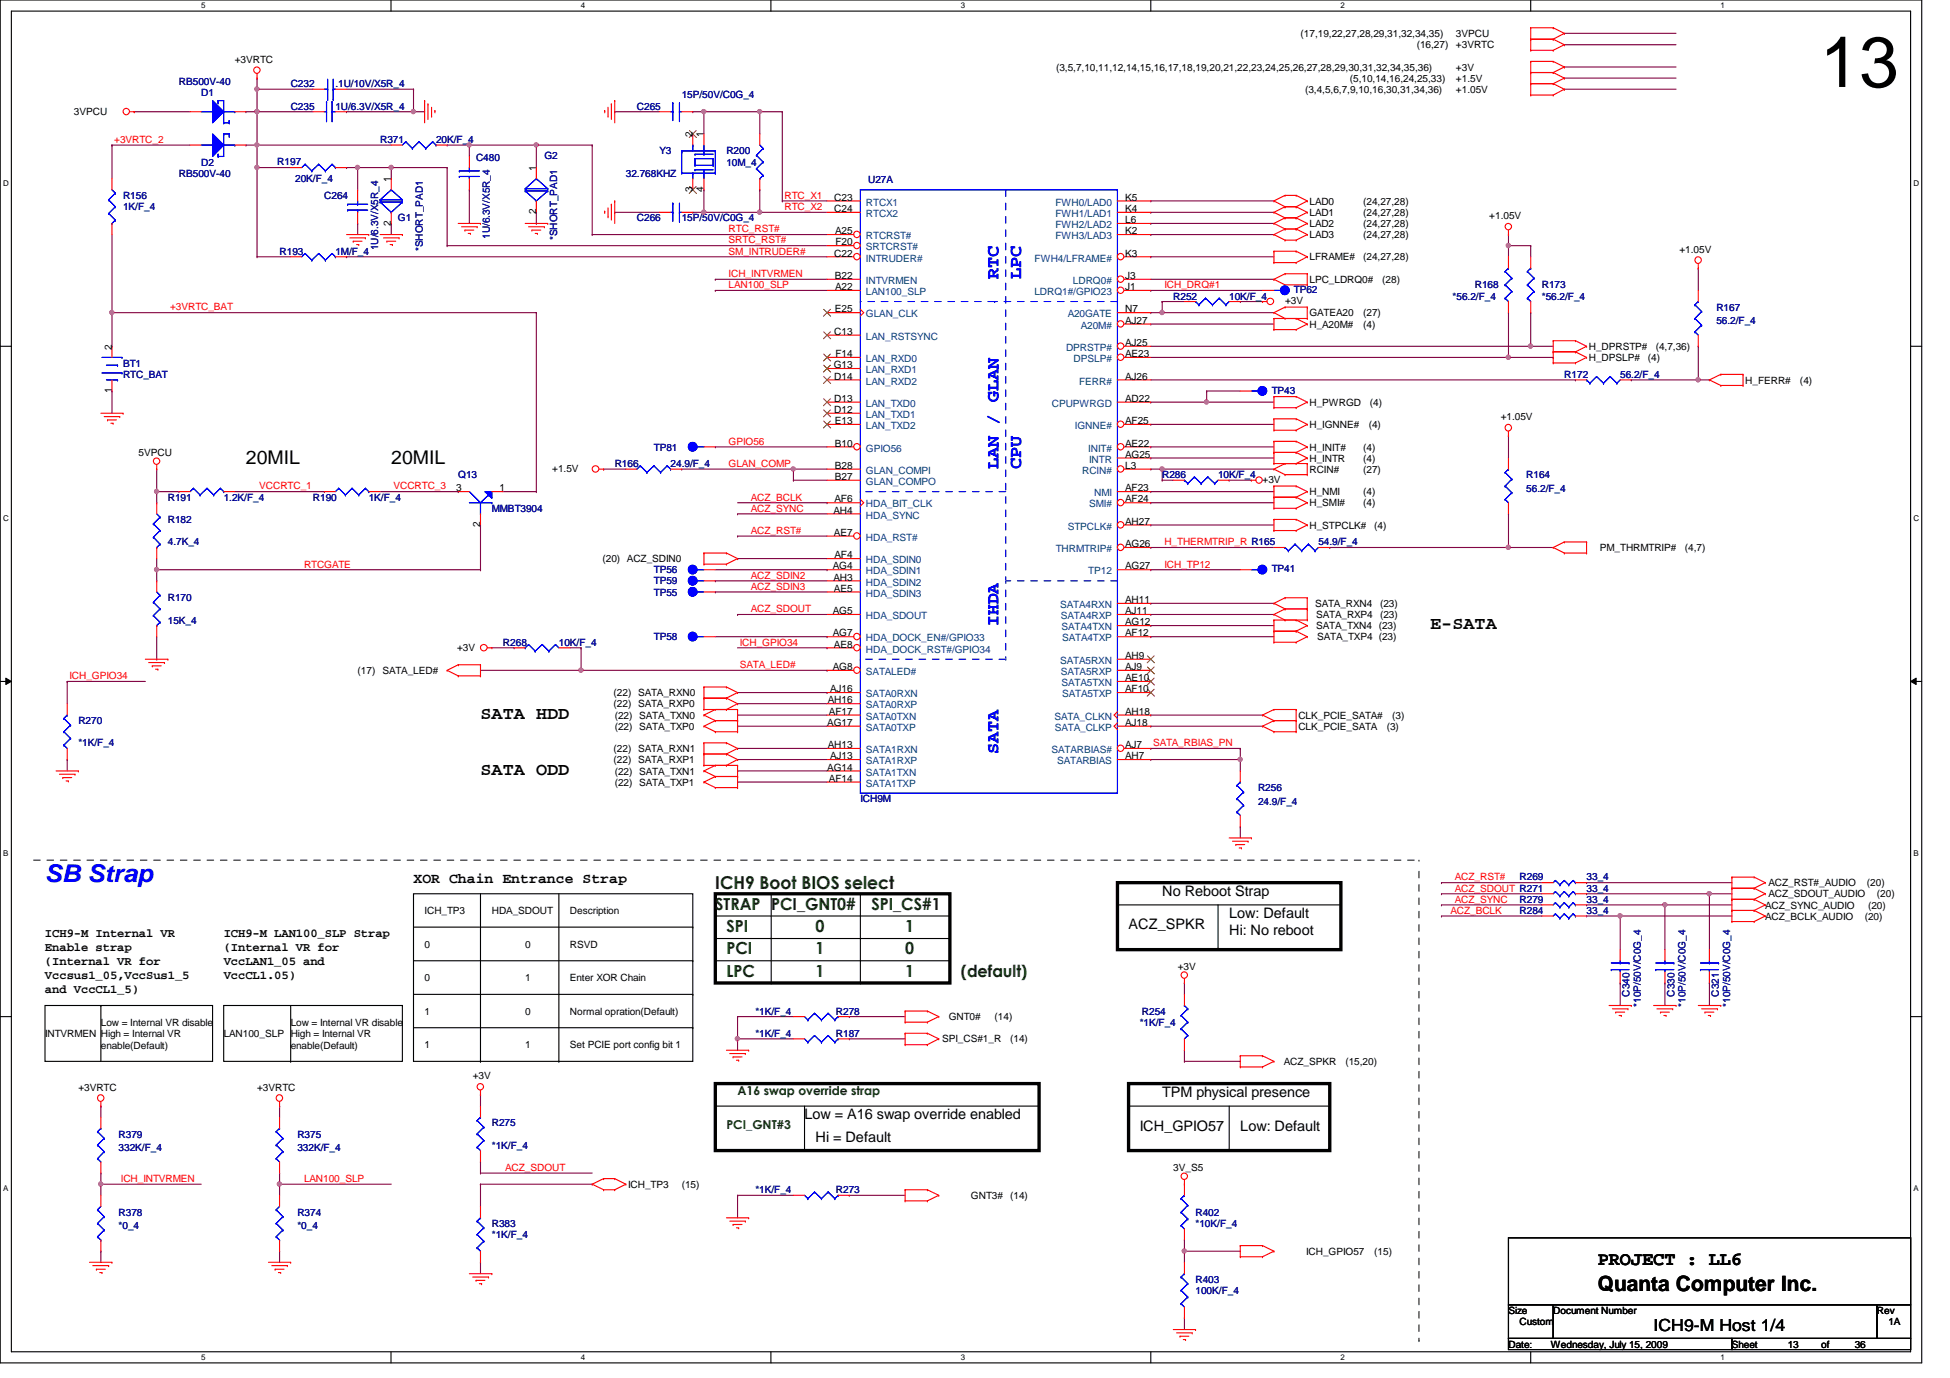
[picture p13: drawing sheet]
<svg xmlns="http://www.w3.org/2000/svg" width="297mm" height="210mm" viewBox="0 0 297 210" stroke-linecap="round" stroke-linejoin="round" font-family="sans-serif">
<defs><g id="words">
<text font-size="10.9" x="277.2" y="13.3">13</text>
<text font-size="3.7" fill="#00f" x="6.9" y="134.4">SB Strap</text>
<text font-size="3.2" x="243.4" y="196.6">Quanta Computer Inc.</text>
<g font-size="2.9">
<text x="37.5" y="70.7">20MIL</text>
<text x="59.6" y="70.7">20MIL</text>
<text x="243.4" y="192.7">PROJECT : LL6</text>
</g>
<g font-size="2.7" fill="#00f">
<text x="152.1" y="42.5" transform="rotate(-90 152.1 42.5)">RTC</text>
<text x="155.5" y="42.5" transform="rotate(-90 155.5 42.5)">LPC</text>
<text x="152.1" y="71.5" transform="rotate(-90 152.1 71.5)">LAN / GLAN</text>
<text x="155.5" y="71.5" transform="rotate(-90 155.5 71.5)">CPU</text>
<text x="152.1" y="95.3" transform="rotate(-90 152.1 95.3)">IHDA</text>
<text x="152.1" y="114.9" transform="rotate(-90 152.1 114.9)">SATA</text>
</g>
<g font-size="2.7">
<text x="217.8" y="95.9">E-SATA</text>
<text x="73.2" y="109.5">SATA HDD</text>
<text x="73.2" y="118">SATA ODD</text>
</g>
<text font-size="2.7" fill="#004000" x="109" y="135.4">ICH9 Boot BIOS select</text>
<g font-size="2.5" fill="#004000">
<text x="109" y="138.6">STRAP</text>
<text x="110.7" y="141.9">SPI</text>
<text x="117.5" y="138.6">PCI_GNT0#</text>
<text x="124.2" y="141.9">0</text>
<text x="132.8" y="138.6">SPI_CS#1</text>
<text x="137.9" y="141.9">1</text>
<text x="110.7" y="145.4">PCI</text>
<text x="110.7" y="148.8">LPC</text>
<text x="124.2" y="148.8">1</text>
<text x="124.2" y="145.4">1</text>
<text x="137.9" y="148.8">1</text>
<text x="137.9" y="145.4">0</text>
<text x="146.4" y="148.8">(default)</text>
</g>
<text font-size="2.5" x="251.9" y="202.7">ICH9-M Host 1/4</text>
<g font-size="2.2">
<text x="63" y="134.5">XOR Chain Entrance Strap</text>
<text x="177" y="136.5">No Reboot Strap</text>
<text x="171.9" y="141.6">ACZ_SPKR</text>
<text x="187.2" y="139.9">Low: Default</text>
<text x="187.2" y="142.5">Hi: No reboot</text>
<text x="177" y="167.1">TPM physical presence</text>
<text x="122.6" y="170.5">Low = A16 swap override enabled</text>
<text x="124.2" y="173.9">Hi = Default</text>
<text x="173.6" y="172.2">ICH_GPIO57</text>
<text x="188.9" y="172.2">Low: Default</text>
</g>
<g font-size="1.9">
<text x="6.9" y="142.8">ICH9-M Internal VR</text>
<text x="34.1" y="142.8">ICH9-M LAN100_SLP Strap</text>
<text x="6.9" y="144.9">Enable strap</text>
<text x="6.9" y="147">(Internal VR for</text>
<text x="6.9" y="149.1">Vccsus1_05,VccSus1_5</text>
<text x="34.1" y="144.9">(Internal VR for</text>
<text x="34.1" y="147">VccLAN1_05 and</text>
<text x="34.1" y="149.1">VccCL1.05)</text>
<text x="6.9" y="151.3">and VccCL1_5)</text>
</g>
<g font-size="1.9" fill="#004000">
<text x="112.3" y="166.8">A16 swap override strap</text>
<text x="110.7" y="172">PCI_GNT#3</text>
</g>
<g font-size="1.5">
<text x="198.1" y="5.6">(17,19,22,27,28,29,31,32,34,35)</text>
<text x="221.8" y="5.6">3VPCU</text>
<text x="35.8" y="9.6">+3VRTC</text>
<text x="160.9" y="10.8">(3,5,7,10,11,12,14,15,16,17,18,19,20,21,22,23,24,25,26,27,28,29,30,31,32,34,35,36)</text>
<text x="215.8" y="7.4">(16,27)</text>
<text x="221.8" y="7.4">+3VRTC</text>
<text x="221.8" y="10.8">+3V</text>
<text x="11.3" y="17.6">3VPCU</text>
<text x="198.8" y="14.1">(3,4,5,6,7,9,10,16,30,31,34,36)</text>
<text x="205.6" y="12.4">(5,10,14,16,24,25,33)</text>
<text x="221.8" y="12.4">+1.5V</text>
<text x="221.8" y="14.1">+1.05V</text>
<text x="105.5" y="20.9" transform="rotate(-90 105.5 20.9)">2</text>
<text x="107.2" y="20.9" transform="rotate(-90 107.2 20.9)">1</text>
<text x="59.6" y="27.7" transform="rotate(-90 59.6 27.7)">1</text>
<text x="81.7" y="26" transform="rotate(-90 81.7 26)">1</text>
<text x="105.5" y="29.3" transform="rotate(-90 105.5 29.3)">3</text>
<text x="107.2" y="29.3" transform="rotate(-90 107.2 29.3)">4</text>
<text x="59.6" y="34.4" transform="rotate(-90 59.6 34.4)">2</text>
<text x="81.7" y="32.6" transform="rotate(-90 81.7 32.6)">2</text>
<text x="127.1" y="30.6">C23</text>
<text x="127.1" y="32.3">C24</text>
<text x="127.2" y="35.7">A25</text>
<text x="171.4" y="30.6">K5</text>
<text x="171.4" y="32.3">K4</text>
<text x="171.4" y="34">L6</text>
<text x="171.4" y="35.7">K2</text>
<text x="199.5" y="31.2">LAD0</text>
<text x="199.5" y="32.9">LAD1</text>
<text x="199.5" y="34.6">LAD2</text>
<text x="207.6" y="31.2">(24,27,28)</text>
<text x="207.6" y="32.9">(24,27,28)</text>
<text x="207.6" y="34.6">(24,27,28)</text>
<text x="226.9" y="33.4">+1.05V</text>
<text x="127.1" y="39.1">C22</text>
<text x="127.3" y="37.4">F20</text>
<text x="171.4" y="39.1">K3</text>
<text x="199.5" y="36.3">LAD3</text>
<text x="199.5" y="39.7">LFRAME#</text>
<text x="207.6" y="39.7">(24,27,28)</text>
<text x="207.6" y="36.3">(24,27,28)</text>
<text x="255.8" y="38.5">+1.05V</text>
<text x="127.2" y="42.5">B22</text>
<text x="127.2" y="47.6">E25</text>
<text x="127.2" y="44.2">A22</text>
<text x="171.4" y="42.5">J3</text>
<text x="171.4" y="44.2">J1</text>
<text x="171.4" y="47.6">N7</text>
<text x="195.7" y="46.3">+3V</text>
<text x="199.5" y="43.1">LPC_LDRQ0#</text>
<text x="210.6" y="43.1">(28)</text>
<text x="17" y="53.3" transform="rotate(-90 17 53.3)">2</text>
<text x="127.1" y="51">C13</text>
<text x="171.4" y="49.3">AJ27</text>
<text x="171.4" y="52.7">AJ25</text>
<text x="199.5" y="48.2">GATEA20</text>
<text x="199.5" y="49.9">H_A20M#</text>
<text x="207.6" y="48.2">(27)</text>
<text x="207.6" y="49.9">(4)</text>
<text x="242" y="53.3">H_DPRSTP#</text>
<text x="252.2" y="53.3">(4,7,36)</text>
<text x="17" y="59.9" transform="rotate(-90 17 59.9)">1</text>
<text x="127" y="56.1">G13</text>
<text x="127.1" y="57.8">D14</text>
<text x="127.3" y="54.4">F14</text>
<text x="171.4" y="54.4">AE23</text>
<text x="171.4" y="57.8">AJ26</text>
<text x="242" y="55">H_DPSLP#</text>
<text x="251" y="55">(4)</text>
<text x="265.9" y="58.4">H_FERR#</text>
<text x="274.2" y="58.4">(4)</text>
<text x="127.1" y="61.2">D13</text>
<text x="127.1" y="62.9">D12</text>
<text x="127.2" y="64.6">E13</text>
<text x="171.4" y="61.2">AD22</text>
<text x="171.4" y="64.6">AF25</text>
<text x="199.5" y="61.8">H_PWRGD</text>
<text x="199.5" y="65.2">H_IGNNE#</text>
<text x="208.5" y="65.2">(4)</text>
<text x="208.7" y="61.8">(4)</text>
<text x="228.6" y="64">+1.05V</text>
<text x="21.1" y="69.5">5VPCU</text>
<text x="84.1" y="71.8">+1.5V</text>
<text x="127.2" y="68">B10</text>
<text x="127.2" y="71.4">B28</text>
<text x="171.4" y="68">AE22</text>
<text x="171.4" y="69.7">AG25</text>
<text x="171.4" y="71.4">L3</text>
<text x="199.5" y="68.6">H_INIT#</text>
<text x="199.5" y="70.3">H_INTR</text>
<text x="207.6" y="68.6">(4)</text>
<text x="207.6" y="70.3">(4)</text>
<text x="69.5" y="74.8">3</text>
<text x="76.1" y="74.8">1</text>
<text x="127.1" y="76.5">AF6</text>
<text x="127.2" y="73.1">B27</text>
<text x="171.4" y="76.5">AF24</text>
<text x="171.4" y="74.8">AF23</text>
<text x="192.3" y="73.5">+3V</text>
<text x="199.5" y="72">RCIN#</text>
<text x="199.5" y="75.4">H_NMI</text>
<text x="199.5" y="77.1">H_SMI#</text>
<text x="207.6" y="72">(27)</text>
<text x="207.6" y="75.4">(4)</text>
<text x="207.6" y="77.1">(4)</text>
<text x="73.1" y="80.3" transform="rotate(-90 73.1 80.3)">2</text>
<text x="127" y="78.2">AH4</text>
<text x="127" y="81.6">AE7</text>
<text x="171.4" y="79.9">AH27</text>
<text x="171.4" y="83.4">AG26</text>
<text x="199.5" y="80.5">H_STPCLK#</text>
<text x="209.3" y="80.5">(4)</text>
<text x="243.7" y="83.9">PM_THRMTRIP#</text>
<text x="256.7" y="83.9">(4,7)</text>
<text x="91.8" y="85.6">(20) ACZ_SDIN0</text>
<text x="126.9" y="86.7">AG4</text>
<text x="127" y="88.4">AH3</text>
<text x="127.1" y="85">AF4</text>
<text x="171.4" y="86.7">AG27</text>
<text x="126.9" y="93.6">AG5</text>
<text x="127" y="90.1">AE5</text>
<text x="171.4" y="95.2">AG12</text>
<text x="171.4" y="91.9">AH11</text>
<text x="171.4" y="93.6">AJ11</text>
<text x="200.3" y="92.5">SATA_RXN4</text>
<text x="200.5" y="94.1">SATA_RXP4</text>
<text x="200.5" y="95.8">SATA_TXN4 (23)</text>
<text x="210.2" y="94.1">(23)</text>
<text x="210.2" y="92.5">(23)</text>
<text x="69.6" y="99.2">+3V</text>
<text x="126.9" y="96.9">AG7</text>
<text x="127" y="98.6">AE8</text>
<text x="171.4" y="96.9">AF12</text>
<text x="171.4" y="100.4">AH9</text>
<text x="200.7" y="97.5">SATA_TXP4 (23)</text>
<text x="54.5" y="102.7">(17) SATA_LED#</text>
<text x="93.5" y="106">(22) SATA_RXN0</text>
<text x="93.5" y="107.7">(22) SATA_RXP0</text>
<text x="126.1" y="107.1">AH16</text>
<text x="126.4" y="105.5">AJ16</text>
<text x="126.9" y="102.1">AG8</text>
<text x="171.4" y="102.1">AJ9</text>
<text x="171.4" y="103.8">AE10</text>
<text x="171.4" y="105.5">AF10</text>
<text x="93.6" y="109.5">(22) SATA_TXN0</text>
<text x="93.6" y="111.2">(22) SATA_TXP0</text>
<text x="126" y="110.6">AG17</text>
<text x="126.1" y="114">AH13</text>
<text x="126.3" y="108.9">AF17</text>
<text x="171.4" y="108.9">AH18</text>
<text x="171.4" y="110.6">AJ18</text>
<text x="171.4" y="114">AJ7</text>
<text x="197.8" y="109.5">CLK_PCIE_SATA#</text>
<text x="197.8" y="111.2">CLK_PCIE_SATA</text>
<text x="211.2" y="111.2">(3)</text>
<text x="212.1" y="109.5">(3)</text>
<text x="93.5" y="114.6">(22) SATA_RXN1</text>
<text x="93.5" y="116.2">(22) SATA_RXP1</text>
<text x="93.6" y="119.7">(22) SATA_TXP1</text>
<text x="93.6" y="118">(22) SATA_TXN1</text>
<text x="126" y="117.4">AG14</text>
<text x="126.3" y="119.1">AF14</text>
<text x="126.4" y="115.7">AJ13</text>
<text x="171.4" y="115.7">AH7</text>
<text x="269.4" y="135">ACZ_RST#_AUDIO</text>
<text x="269.4" y="136.7">ACZ_SDOUT_AUDIO</text>
<text x="284.4" y="135">(20)</text>
<text x="285.9" y="136.7">(20)</text>
<text x="64.7" y="139.2">ICH_TP3</text>
<text x="74.9" y="139.2">HDA_SDOUT</text>
<text x="86.8" y="139.2">Description</text>
<text x="268.9" y="138.4">ACZ_SYNC_AUDIO</text>
<text x="268.9" y="140.1">ACZ_BCLK_AUDIO</text>
<text x="284.1" y="140.1">(20)</text>
<text x="284.6" y="138.4">(20)</text>
<text x="64.7" y="149.4">0</text>
<text x="64.7" y="144.4">0</text>
<text x="80" y="144.4">0</text>
<text x="80" y="149.4">1</text>
<text x="86.8" y="149.4">Enter XOR Chain</text>
<text x="86.8" y="144.4">RSVD</text>
<text x="179.4" y="147.7">+3V</text>
<text x="64.7" y="154.6">1</text>
<text x="80" y="154.6">0</text>
<text x="86.8" y="154.6">Normal opration(Default)</text>
<text x="144.5" y="155.4">GNT0#</text>
<text x="151.5" y="155.4">(14)</text>
<text x="6.9" y="157.9">INTVRMEN High = Internal VR</text>
<text x="15.4" y="156.3">Low = Internal VR disable</text>
<text x="15.4" y="159.8">enable(Default)</text>
<text x="34.1" y="157.9">LAN100_SLP</text>
<text x="44.3" y="156.3">Low = Internal VR disable</text>
<text x="44.3" y="158">High = Internal VR</text>
<text x="44.3" y="159.8">enable(Default)</text>
<text x="64.7" y="159.6">1</text>
<text x="80" y="159.6">1</text>
<text x="86.8" y="159.6">Set PCIE port config bit 1</text>
<text x="143.5" y="158.8">SPI_CS#1_R</text>
<text x="153.9" y="158.8">(14)</text>
<text x="11.9" y="166.1">+3VRTC</text>
<text x="39.2" y="166.1">+3VRTC</text>
<text x="72" y="164.4">+3V</text>
<text x="195.6" y="162.2">ACZ_SPKR</text>
<text x="204.9" y="162.2">(15,20)</text>
<text x="178.7" y="178.4">3V_S5</text>
<text x="95.7" y="180.9">ICH_TP3</text>
<text x="103.8" y="180.9">(15)</text>
<text x="147.9" y="182.6">GNT3#</text>
<text x="153.9" y="182.6">(14)</text>
<text x="199" y="191.1">ICH_GPIO57</text>
<text x="209.3" y="191.1">(15)</text>
<text x="229.8" y="200.2">Size</text>
<text x="231.5" y="201.8">Custom</text>
<text x="236.6" y="200.2">Document Number</text>
<text x="285.9" y="200.2">Rev</text>
<text x="287.7" y="201.8">1A</text>
<text x="229.8" y="205.3">Date:</text>
<text x="236.3" y="205.3">Wednesday, July 15, 2009</text>
<text x="263.8" y="205.3">Sheet</text>
<text x="272.3" y="205.3">13</text>
<text x="277.4" y="205.3">of</text>
<text x="282.5" y="205.3">36</text>
</g>
<g font-size="1.5" fill="#000080">
<text x="27.3" y="13">RB500V-40</text>
<text x="30.6" y="14.6">D1</text>
<text x="44.3" y="16.7">C235</text>
<text x="44.3" y="13.3">C232</text>
<text x="51.1" y="16.7">1U/6.3V/X5R_4</text>
<text x="51.1" y="13.3">.1U/10V/X5R_4</text>
<text x="97" y="16.7">C265</text>
<text x="103.8" y="15">15P/50V/C0G_4</text>
<text x="57.9" y="21.8">R371</text>
<text x="66.4" y="21.8">20K/F_4</text>
<text x="100.5" y="23.5">Y3</text>
<text x="110.7" y="23.5">R200</text>
<text x="27.3" y="26.9">RB500V-40</text>
<text x="30.6" y="25.2">D2</text>
<text x="42.2" y="25.1">R197</text>
<text x="45" y="27.8">20K/F_4</text>
<text x="72.5" y="24.6">C480</text>
<text x="82.9" y="24.2">G2</text>
<text x="95.3" y="26.9">32.768KHZ</text>
<text x="110.7" y="25.2">10M_4</text>
<text x="132.2" y="27.9">U27A</text>
<text x="18.8" y="30.3">R156</text>
<text x="18.8" y="32">1K/F_4</text>
<text x="49.4" y="30.3">C264</text>
<text x="60.6" y="33.7">G1</text>
<text x="97" y="33.7">C266</text>
<text x="103.8" y="33.7">15P/50V/C0G_4</text>
<text x="42.6" y="38.8">R193</text>
<text x="51.1" y="38.8">1M/F_4</text>
<text x="57.6" y="38.1" transform="rotate(-90 57.6 38.1)">1U/6.3V/X5R_4</text>
<text x="64.4" y="38.3" transform="rotate(-90 64.4 38.3)">*SHORT_PAD1</text>
<text x="74.6" y="36.4" transform="rotate(-90 74.6 36.4)">1U/6.3V/X5R_4</text>
<text x="84.9" y="36.6" transform="rotate(-90 84.9 36.6)">*SHORT_PAD1</text>
<text x="178.7" y="45.6">R252</text>
<text x="187.2" y="45.6">10K/F_4</text>
<text x="197.1" y="44.6">TP62</text>
<text x="221.3" y="45.6">*56.2/F_4</text>
<text x="224.7" y="43.9">R168</text>
<text x="234.9" y="43.9">R173</text>
<text x="234.9" y="45.6">*56.2/F_4</text>
<text x="261.4" y="47.3">R167</text>
<text x="261.4" y="49.4">56.2/F_4</text>
<text x="18.8" y="55.8">BT1</text>
<text x="18.8" y="57.5">RTC_BAT</text>
<text x="193.7" y="59.9">TP43</text>
<text x="238.3" y="57.5">R172</text>
<text x="246.8" y="57.5">56.2/F_4</text>
<text x="93.6" y="71.2">R166</text>
<text x="99.6" y="68.6">TP81</text>
<text x="102.1" y="71.2">24.9/F_4</text>
<text x="25.6" y="76.3">R191</text>
<text x="34.1" y="76.3">1.2K/F_4</text>
<text x="47.7" y="76.3">R190</text>
<text x="56.2" y="76.3">1K/F_4</text>
<text x="69.8" y="72.9">Q13</text>
<text x="74.9" y="78">MMBT3904</text>
<text x="177" y="72.9">R286</text>
<text x="185.5" y="72.9">10K/F_4</text>
<text x="232.5" y="72.9">R164</text>
<text x="232.5" y="74.9">56.2/F_4</text>
<text x="25.6" y="79.7">R182</text>
<text x="25.6" y="83.1">4.7K_4</text>
<text x="200.8" y="83.1">54.9/F_4</text>
<text x="99.6" y="87.3">TP56</text>
<text x="99.6" y="89">TP59</text>
<text x="193.7" y="87.2">TP41</text>
<text x="25.6" y="91.6">R170</text>
<text x="25.6" y="95">15K_4</text>
<text x="99.6" y="90.7">TP55</text>
<text x="76.6" y="98.4">R268</text>
<text x="85.1" y="98.4">10K/F_4</text>
<text x="99.6" y="97.5">TP58</text>
<text x="11.9" y="110.3">R270</text>
<text x="11.9" y="113.7">*1K/F_4</text>
<text x="131.1" y="122.2">ICH9M</text>
<text x="191.6" y="120.5">R256</text>
<text x="191.6" y="122.6">24.9/F_4</text>
<text x="231.5" y="137.5">R279</text>
<text x="231.5" y="134.1">R269</text>
<text x="241.7" y="137.5">33_4</text>
<text x="241.7" y="134.1">33_4</text>
<text x="241.7" y="135.8">33_4</text>
<text x="231.5" y="139.2">R284</text>
<text x="241.7" y="139.2">33_4</text>
<text x="115.1" y="154.6">*1K/F_4</text>
<text x="127.3" y="154.6">R278</text>
<text x="173.9" y="154.6">R254</text>
<text x="248.2" y="151.8" transform="rotate(-90 248.2 151.8)">C340</text>
<text x="249.9" y="153.3" transform="rotate(-90 249.9 153.3)">*10P/50V/C0G_4</text>
<text x="255.1" y="151.8" transform="rotate(-90 255.1 151.8)">C330</text>
<text x="256.7" y="153.3" transform="rotate(-90 256.7 153.3)">*10P/50V/C0G_4</text>
<text x="261.8" y="151.8" transform="rotate(-90 261.8 151.8)">C321</text>
<text x="263.6" y="153.3" transform="rotate(-90 263.6 153.3)">*10P/50V/C0G_4</text>
<text x="115.1" y="157.9">*1K/F_4</text>
<text x="127.3" y="157.9">R187</text>
<text x="173.6" y="156.3">*1K/F_4</text>
<text x="18.1" y="173.3">R379</text>
<text x="45.3" y="173.3">R375</text>
<text x="74.9" y="171.6">R275</text>
<text x="18.1" y="175.3">332K/F_4</text>
<text x="45.3" y="175.3">332K/F_4</text>
<text x="74.9" y="175">*1K/F_4</text>
<text x="18.1" y="185.2">R378</text>
<text x="45.3" y="185.2">R374</text>
<text x="115.1" y="181.8">*1K/F_4</text>
<text x="127.3" y="181.8">R273</text>
<text x="182.1" y="185.2">R402</text>
<text x="18.1" y="187.2">*0_4</text>
<text x="45.3" y="187.2">*0_4</text>
<text x="74.9" y="186.9">R383</text>
<text x="74.9" y="188.6">*1K/F_4</text>
<text x="182.1" y="186.9">*10K/F_4</text>
<text x="182.1" y="195.4">R403</text>
<text x="182.1" y="197.1">100K/F_4</text>
</g>
<g font-size="1.5" fill="#f00">
<text x="17.4" y="21.8">+3VRTC_2</text>
<text x="111" y="35.4">RTC_RST#</text>
<text x="119.5" y="30.3">RTC_X1</text>
<text x="119.5" y="32">RTC_X2</text>
<text x="111" y="38.8">SM_INTRUDER#</text>
<text x="111" y="37.1">SRTC_RST#</text>
<text x="25.9" y="47.3">+3VRTC_BAT</text>
<text x="111" y="43.9">LAN100_SLP</text>
<text x="111" y="42.2">ICH_INTVRMEN</text>
<text x="177.4" y="43.9">ICH_DRQ#1</text>
<text x="111" y="67.7">GPIO56</text>
<text x="111" y="71.1">GLAN_COMP</text>
<text x="39.5" y="74.5">VCCRTC_1</text>
<text x="59.9" y="74.5">VCCRTC_3</text>
<text x="114.4" y="76.2">ACZ_BCLK</text>
<text x="114.4" y="77.9">ACZ_SYNC</text>
<text x="114.4" y="81.3">ACZ_RST#</text>
<text x="177.4" y="83.1">H_THERMTRIP_R R165</text>
<text x="46.3" y="86.4">RTCGATE</text>
<text x="114.4" y="88.1">ACZ_SDIN2</text>
<text x="114.4" y="89.8">ACZ_SDIN3</text>
<text x="177.4" y="86.4">ICH_TP12</text>
<text x="114.4" y="93.3">ACZ_SDOUT</text>
<text x="112.7" y="101.8">SATA_LED#</text>
<text x="112.7" y="98.3">ICH_GPIO34</text>
<text x="10.6" y="103.5">ICH_GPIO34</text>
<text x="175.6" y="113.7">SATA_RBIAS_PN</text>
<text x="221.6" y="134.1">ACZ_RST#</text>
<text x="221.6" y="135.8">ACZ_SDOUT R271</text>
<text x="221.6" y="137.5">ACZ_SYNC</text>
<text x="220.9" y="139.2">ACZ_BCLK</text>
<text x="77" y="178.4">ACZ_SDOUT</text>
<text x="18.4" y="180">ICH_INTVRMEN</text>
<text x="46.3" y="180">LAN100_SLP</text>
</g>
<g font-size="1.5" fill="#004080">
<text x="131.9" y="31.3">RTCX1</text>
<text x="131.9" y="33.1">RTCX2</text>
<text x="160.8" y="31.3">FWH0/LAD0</text>
<text x="160.8" y="33.1">FWH1/LAD1</text>
<text x="160.8" y="34.8">FWH2/LAD2</text>
<text x="131.9" y="39.8">INTRUDER#</text>
<text x="131.9" y="36.4">RTCRST#</text>
<text x="131.9" y="38.1">SRTCRST#</text>
<text x="157.6" y="39.8">FWH4/LFRAME#</text>
<text x="160.8" y="36.4">FWH3/LAD3</text>
<text x="131.9" y="43.3">INTVRMEN</text>
<text x="131.9" y="45">LAN100_SLP</text>
<text x="157.6" y="45">LDRQ1#/GPIO23</text>
<text x="163.4" y="43.3">LDRQ0#</text>
<text x="131.9" y="48.3">GLAN_CLK</text>
<text x="131.9" y="51.8">LAN_RSTSYNC</text>
<text x="162.4" y="53.5">DPRSTP#</text>
<text x="162.6" y="48.3">A20GATE</text>
<text x="164.6" y="50.1">A20M#</text>
<text x="131.9" y="55.2">LAN_RXD0</text>
<text x="131.9" y="56.9">LAN_RXD1</text>
<text x="131.9" y="58.6">LAN_RXD2</text>
<text x="163.5" y="55.2">DPSLP#</text>
<text x="164.4" y="58.6">FERR#</text>
<text x="131.9" y="62">LAN_TXD0</text>
<text x="131.9" y="63.7">LAN_TXD1</text>
<text x="131.9" y="65.4">LAN_TXD2</text>
<text x="160.2" y="62">CPUPWRGD</text>
<text x="163.7" y="65.4">IGNNE#</text>
<text x="131.9" y="68.8">GPIO56</text>
<text x="165.8" y="68.8">INIT#</text>
<text x="165.9" y="70.5">INTR</text>
<text x="131.9" y="77.3">HDA_BIT_CLK</text>
<text x="131.9" y="73.9">GLAN_COMPO</text>
<text x="131.9" y="72.2">GLAN_COMPI</text>
<text x="164.8" y="72.2">RCIN#</text>
<text x="165.9" y="77.3">SMI#</text>
<text x="166.7" y="75.6">NMI</text>
<text x="131.9" y="79">HDA_SYNC</text>
<text x="131.9" y="82.4">HDA_RST#</text>
<text x="162.6" y="80.7">STPCLK#</text>
<text x="131.9" y="85.8">HDA_SDIN0</text>
<text x="131.9" y="87.5">HDA_SDIN1</text>
<text x="131.9" y="89.2">HDA_SDIN2</text>
<text x="160.8" y="84.1">THRMTRIP#</text>
<text x="165.8" y="87.5">TP12</text>
<text x="131.9" y="94.3">HDA_SDOUT</text>
<text x="131.9" y="90.9">HDA_SDIN3</text>
<text x="161.5" y="92.6">SATA4RXN</text>
<text x="161.6" y="94.3">SATA4RXP</text>
<text x="131.9" y="97.7">HDA_DOCK_EN#/GPIO33</text>
<text x="131.9" y="99.4">HDA_DOCK_RST#/GPIO34</text>
<text x="161.5" y="101.1">SATA5RXN</text>
<text x="161.7" y="96">SATA4TXN</text>
<text x="161.8" y="97.7">SATA4TXP</text>
<text x="131.9" y="102.8">SATALED#</text>
<text x="131.9" y="106.2">SATA0RXN</text>
<text x="131.9" y="107.9">SATA0RXP</text>
<text x="161.6" y="102.8">SATA5RXP</text>
<text x="161.7" y="104.5">SATA5TXN</text>
<text x="161.8" y="106.2">SATA5TXP</text>
<text x="131.9" y="109.6">SATA0TXN</text>
<text x="131.9" y="111.3">SATA0TXP</text>
<text x="160.6" y="109.6">SATA_CLKN</text>
<text x="160.7" y="111.3">SATA_CLKP</text>
<text x="131.9" y="114.7">SATA1RXN</text>
<text x="131.9" y="116.4">SATA1RXP</text>
<text x="131.9" y="118.2">SATA1TXN</text>
<text x="131.9" y="119.8">SATA1TXP</text>
<text x="160.2" y="114.7">SATARBIAS#</text>
<text x="161" y="116.4">SATARBIAS</text>
</g>
<g font-size="1.2">
<text x="30.6" y="1.3">5</text>
<text x="88.5" y="1.3">4</text>
<text x="146.3" y="1.3">3</text>
<text x="204.2" y="1.3">2</text>
<text x="262.1" y="1.3">1</text>
<text x=".5" y="28.3">D</text>
<text x="291.5" y="28.3">D</text>
<text x=".5" y="79.4">C</text>
<text x="291.5" y="79.4">C</text>
<text x=".5" y="130.4">B</text>
<text x="291.5" y="130.4">B</text>
<text x=".5" y="181.5">A</text>
<text x="291.5" y="181.5">A</text>
<text x="30.6" y="207.2">5</text>
<text x="88.5" y="207.2">4</text>
<text x="146.3" y="207.2">3</text>
<text x="204.2" y="207.2">2</text>
<text x="262.1" y="207.2">1</text>
</g>
</g></defs>
<path d="M0 0h292.7v207.6h-292.7zM1.7 1.7h289.3v204.2h-289.3z" fill="none" stroke="#000" stroke-width=".17"/>
<g fill="#fff">
<path d="M30.6 .2h.7v1.3h-.7z"/>
<path d="M30.6 206.1h.7v1.3h-.7z"/>
</g>
<path d="M59.6 0v1.7M59.6 205.9v1.7" fill="none" stroke="#000" stroke-width=".17"/>
<g fill="#fff">
<path d="M88.5 .2h.6v1.3h-.6z"/>
<path d="M88.5 206.1h.6v1.3h-.6z"/>
</g>
<path d="M117.4 0v1.7M117.4 205.9v1.7" fill="none" stroke="#000" stroke-width=".17"/>
<g fill="#fff">
<path d="M146.3 .2h.7v1.3h-.7z"/>
<path d="M146.3 206.1h.7v1.3h-.7z"/>
</g>
<path d="M175.3 0v1.7M175.3 205.9v1.7" fill="none" stroke="#000" stroke-width=".17"/>
<g fill="#fff">
<path d="M204.2 .2h.6v1.3h-.6z"/>
<path d="M204.2 206.1h.6v1.3h-.6z"/>
</g>
<path d="M233.2 0v1.7M233.2 205.9v1.7" fill="none" stroke="#000" stroke-width=".17"/>
<g fill="#fff">
<path d="M262.1 .2h.6v1.3h-.6z"/>
<path d="M262.1 206.1h.6v1.3h-.6z"/>
<path d="M.5 27.2h.8v1.4h-.8z"/>
<path d="M291.5 27.2h.8v1.4h-.8z"/>
<path d="M.5 78.3h.8v1.3h-.8z"/>
<path d="M291.5 78.3h.8v1.3h-.8z"/>
</g>
<path d="M0 52.7h1.7M291 52.7h1.7" fill="none" stroke="#000" stroke-width=".17"/>
<g fill="#fff">
<path d="M.5 129.3h.7v1.4h-.7z"/>
<path d="M291.5 129.3h.7v1.4h-.7z"/>
</g>
<path d="M0 103.8h1.7M291 103.8h1.7" fill="none" stroke="#000" stroke-width=".17"/>
<path d="M.9 103.3l.8 .5-.8 .5zM291 103.8l.9-.5v1z" fill="#000"/>
<path d="M.9 103.3l.8 .5-.8 .5zM291 103.8l.9-.5v1z" fill="none" stroke="#000" stroke-width=".15"/>
<g fill="#fff">
<path d="M.5 180.4h.7v1.3h-.7z"/>
<path d="M291.5 180.4h.7v1.3h-.7z"/>
</g>
<path d="M0 154.9h1.7M291 154.9h1.7" fill="none" stroke="#000" stroke-width=".17"/>
<path d="M115.7 28.9h.1M115.7 28.9v3.4" fill="none" stroke="#800040" stroke-width=".17"/>
<circle cx="115.7" cy="32.3" r=".32" fill="#f0f"/>
<circle cx="115.7" cy="32.3" r=".32" fill="none" stroke="#f0f" stroke-width=".17"/>
<g fill="none" stroke="#800040" stroke-width=".17">
<path d="M105.5 17h.1M105.5 17h10.2M107.2 17h.1M107.2 17v3.4M115.7 17h.1M115.7 17v3.4M119.2 17h.1M119.2 17v13.6M107.2 28.9h.1M107.2 28.9v3.4M115.7 32.3h.1M115.7 32.3h10.3"/>
<path d="M119.2 30.6h.1M119.2 30.6h6.8"/>
</g>
<circle cx="115.7" cy="17" r=".32" fill="#f0f"/>
<circle cx="115.7" cy="17" r=".32" fill="none" stroke="#f0f" stroke-width=".17"/>
<circle cx="107.2" cy="17" r=".32" fill="#f0f"/>
<circle cx="107.2" cy="17" r=".32" fill="none" stroke="#f0f" stroke-width=".17"/>
<path d="M93.6 17h.1M93.6 17h6.9M115.7 17h.1M115.7 17h3.5M93.6 32.3h.1M93.6 32.3h6.9M105.5 32.3h.1M105.5 32.3h10.2M107.2 32.3h.1" fill="none" stroke="#800040" stroke-width=".17"/>
<circle cx="107.2" cy="32.3" r=".32" fill="#f0f"/>
<circle cx="107.2" cy="32.3" r=".32" fill="none" stroke="#f0f" stroke-width=".17"/>
<path d="M63 17h.1M63 17h1.7M52.8 39.1h.1M52.8 39.1h73.2M68.1 22.1h.1M68.1 22.1h3.4M71.5 22.1h.1M71.5 22.1v1.7" fill="none" stroke="#800040" stroke-width=".17"/>
<circle cx="63" cy="17" r=".32" fill="#f0f"/>
<circle cx="63" cy="17" r=".32" fill="none" stroke="#f0f" stroke-width=".17"/>
<path d="M20.4 17h.1M20.4 17h8.6M39.2 17h.1M39.2 17h8.5M71.5 28.9h.1M71.5 22.1h.1M71.5 28.9v5.1M71.5 22.1h10.2M90.2 35.7h.1M90.2 35.7h35.8" fill="none" stroke="#800040" stroke-width=".17"/>
<circle cx="81.7" cy="22.1" r=".32" fill="#f0f"/>
<circle cx="81.7" cy="22.1" r=".32" fill="none" stroke="#f0f" stroke-width=".17"/>
<circle cx="71.5" cy="22.1" r=".32" fill="#f0f"/>
<circle cx="71.5" cy="22.1" r=".32" fill="none" stroke="#f0f" stroke-width=".17"/>
<g fill="none" stroke="#800040" stroke-width=".17">
<path d="M39.2 22.1h.1M39.2 25.5h.1M39.2 22.1h20.4M39.2 25.5h5.1M54.5 25.5h.1M54.5 25.5v3.4M59.6 25.5h.1M59.6 25.5h8.5M81.7 22.1h.1M81.7 22.1v3.4M81.7 22.1h8.5M90.2 22.1h.1"/>
<path d="M90.2 22.1v13.6"/>
</g>
<circle cx="54.5" cy="25.5" r=".32" fill="#f0f"/>
<circle cx="54.5" cy="25.5" r=".32" fill="none" stroke="#f0f" stroke-width=".17"/>
<g fill="none" stroke="#800040" stroke-width=".17">
<path d="M52.8 25.5h.1M52.8 25.5h1.7M54.5 34h.1M54.5 34v1.7M68.1 25.5h.1M68.1 37.4h.1M68.1 25.5v11.9M68.1 37.4h57.9M109 44.2h.1M109 42.5h.1M109 44.2h17M109 42.5h17"/>
<path d="M91.9 71.5h.1M91.9 71.5h3.4M103.8 71.5h.1M103.8 71.5h22.2M109 68.1h.1M109 68.1h17M120.9 71.5h.1"/>
</g>
<circle cx="120.8" cy="71.4" r=".32" fill="#f0f"/>
<circle cx="120.8" cy="71.4" r=".32" fill="none" stroke="#f0f" stroke-width=".17"/>
<g fill="none" stroke="#800040" stroke-width=".17">
<path d="M175.3 30.6h.1M175.3 32.3h.1M175.3 34h.1M175.3 35.7h.1M175.3 39.1h.1M175.3 30.6h18.8M175.3 32.3h18.8M175.3 34h18.8M175.3 35.7h18.8M175.3 39.1h18.8M175.3 44.2h.1M175.3 42.5h18.8"/>
<path d="M175.3 44.2h17M177 47.6h.1M177 47.6h17.1M194.1 42.5h.1M112.3 78.3h.1M112.3 76.6h13.7M112.3 78.3h13.7M120.9 73.2h.1M120.9 71.5h.1M120.9 73.2h5.1M120.9 71.5v1.7M126 76.6h.1"/>
<path d="M109 88.5h.1M109 90.2h.1M109 86.8h17M109 88.5h17M109 90.2h17M112.3 81.7h.1M112.3 85.1h.1M112.3 93.6h.1M112.3 81.7h13.7M112.3 85.1h13.7M112.3 93.6h13.7M126 86.8h.1"/>
</g>
<circle cx="177" cy="47.6" r=".32" fill="#f0f"/>
<circle cx="177" cy="47.6" r=".32" fill="none" stroke="#f0f" stroke-width=".17"/>
<path d="M229.8 37.4h.1M229.8 37.4h3.4M229.8 37.4v1.7M233.2 37.4h.1M233.2 37.4v1.7M175.3 49.4h.1M175.3 49.4h18.8" fill="none" stroke="#800040" stroke-width=".17"/>
<circle cx="229.8" cy="37.4" r=".32" fill="#f0f"/>
<circle cx="229.8" cy="37.4" r=".32" fill="none" stroke="#f0f" stroke-width=".17"/>
<path d="M175.3 54.4h54.5M229.8 47.6h.1M229.8 54.4h.1M229.8 47.6v6.8" fill="none" stroke="#800040" stroke-width=".17"/>
<circle cx="229.8" cy="54.4" r=".32" fill="#f0f"/>
<circle cx="229.8" cy="54.4" r=".32" fill="none" stroke="#f0f" stroke-width=".17"/>
<path d="M175.3 52.7h57.9M233.2 47.6h.1M233.2 52.7h.1M233.2 47.6v5.1" fill="none" stroke="#800040" stroke-width=".17"/>
<circle cx="233.1" cy="52.7" r=".32" fill="#f0f"/>
<circle cx="233.1" cy="52.7" r=".32" fill="none" stroke="#f0f" stroke-width=".17"/>
<path d="M258.7 52.7h.1M258.7 52.7v5.2" fill="none" stroke="#800040" stroke-width=".17"/>
<circle cx="258.7" cy="57.8" r=".32" fill="#f0f"/>
<circle cx="258.7" cy="57.8" r=".32" fill="none" stroke="#f0f" stroke-width=".17"/>
<path d="M258.7 40.9h.1M258.7 57.9h.1M258.7 40.9v3.3M258.7 57.9h1.7M183.8 61.3h.1M183.8 61.3h10.3" fill="none" stroke="#800040" stroke-width=".17"/>
<circle cx="183.8" cy="61.2" r=".32" fill="#f0f"/>
<circle cx="183.8" cy="61.2" r=".32" fill="none" stroke="#f0f" stroke-width=".17"/>
<path d="M175.3 64.6h.1M175.3 68.1h.1M175.3 69.8h.1M175.3 64.6h18.8M175.3 68.1h18.8M175.3 69.8h18.8M177 71.5h.1M177 71.5h17.1" fill="none" stroke="#800040" stroke-width=".17"/>
<circle cx="177" cy="71.4" r=".32" fill="#f0f"/>
<circle cx="177" cy="71.4" r=".32" fill="none" stroke="#f0f" stroke-width=".17"/>
<g fill="none" stroke="#800040" stroke-width=".17">
<path d="M175.3 74.9h.1M175.3 76.6h.1M175.3 80h.1M175.3 74.9h18.8M175.3 76.6h18.8M175.3 80h18.8M229.8 78.3h.1M229.8 66.4h.1M229.8 78.3v5.1h-27.2M229.8 66.4v3.4M175.3 83.4h.1M175.3 83.4h18.8"/>
<path d="M202.6 83.4h.1"/>
</g>
<circle cx="229.8" cy="83.4" r=".32" fill="#f0f"/>
<circle cx="229.8" cy="83.4" r=".32" fill="none" stroke="#f0f" stroke-width=".17"/>
<path d="M175.3 86.8h.1M175.3 86.8h13.6M175.3 108.9h.1M175.3 110.6h.1M175.3 114h.1M175.3 115.7h.1M175.3 108.9h17M175.3 110.6h17M175.3 114h13.6M175.3 115.7h13.6" fill="none" stroke="#800040" stroke-width=".17"/>
<circle cx="188.9" cy="115.7" r=".32" fill="#f0f"/>
<circle cx="188.9" cy="115.7" r=".32" fill="none" stroke="#f0f" stroke-width=".17"/>
<g fill="none" stroke="#800040" stroke-width=".17">
<path d="M59.6 34h.1M59.6 34v1.7M177 45.9h.1M177 45.9v1.7M177 45.9h3.4M188.9 45.9h.1M188.9 45.9h3.4M177 73.2h.1M177 71.5h.1M177 73.2h1.7M177 71.5v1.7M187.2 73.2h.1"/>
<path d="M187.2 73.2h3.4M188.9 115.7h.1M188.9 115.7v1.7M188.9 125.9h.1M188.9 125.9v1.7M15.4 178.7h.1M15.4 178.7v1.7M73.2 177h.1M73.2 166.8h.1M73.2 166.8v1.7M73.2 177v1.7M42.6 180.4h.1"/>
<path d="M42.6 180.4v1.7M73.2 192.3h.1M73.2 180.4h.1M73.2 180.4v3.4M73.2 192.3v1.7M73.2 180.4h17"/>
</g>
<circle cx="42.6" cy="180.4" r=".32" fill="#f0f"/>
<circle cx="42.6" cy="180.4" r=".32" fill="none" stroke="#f0f" stroke-width=".17"/>
<path d="M42.6 168.5h.1M42.6 168.5v1.7M15.4 180.4h.1M15.4 180.4h15.2M42.6 190.6h.1M42.6 190.6v1.7" fill="none" stroke="#800040" stroke-width=".17"/>
<circle cx="15.3" cy="180.4" r=".32" fill="#f0f"/>
<circle cx="15.3" cy="180.4" r=".32" fill="none" stroke="#f0f" stroke-width=".17"/>
<g fill="none" stroke="#800040" stroke-width=".17">
<path d="M37.5 22.1h.1M37.5 22.1h1.7M39.2 39.1h.1M39.2 25.5h.1M39.2 39.1h5.1M39.2 25.5v13.6M175.3 47.6h.1M175.3 47.6h1.7M175.3 71.5h.1M175.3 71.5h1.7M229.8 83.4h.1M229.8 83.4h6.8"/>
<path d="M188.9 114h.1M188.9 114v1.7M15.4 168.5h.1M15.4 168.5v1.7M42.6 178.7h.1M42.6 178.7v1.7M15.4 190.6h.1M15.4 180.4h.1M15.4 180.4v1.7M15.4 190.6v1.7M42.6 180.4h.1M42.6 180.4h17"/>
</g>
<circle cx="39.1" cy="25.5" r=".32" fill="#f0f"/>
<circle cx="39.1" cy="25.5" r=".32" fill="none" stroke="#f0f" stroke-width=".17"/>
<path d="M59.6 27.2h.1M59.6 25.5v1.7" fill="none" stroke="#800040" stroke-width=".17"/>
<circle cx="59.6" cy="25.5" r=".32" fill="#f0f"/>
<circle cx="59.6" cy="25.5" r=".32" fill="none" stroke="#f0f" stroke-width=".17"/>
<path d="M39.2 17h.1M39.2 17v5.1M54.5 25.5h.1M54.5 25.5h5.1M81.7 34h.1M81.7 32.3v1.7" fill="none" stroke="#800040" stroke-width=".17"/>
<circle cx="39.1" cy="17" r=".32" fill="#f0f"/>
<circle cx="39.1" cy="17" r=".32" fill="none" stroke="#f0f" stroke-width=".17"/>
<path d="M39.2 13.6h.1M39.2 13.6v3.4M17.1 22.1h.1M17.1 22.1h11.9M17.1 22.1v5.1" fill="none" stroke="#800040" stroke-width=".17"/>
<circle cx="39.1" cy="17" r=".32" fill="#f0f"/>
<circle cx="39.1" cy="17" r=".32" fill="none" stroke="#f0f" stroke-width=".17"/>
<circle cx="39.1" cy="13.6" r=".32" fill="#f0f"/>
<circle cx="39.1" cy="13.6" r=".32" fill="none" stroke="#f0f" stroke-width=".17"/>
<g fill="none" stroke="#800040" stroke-width=".17">
<path d="M37.5 17h.1M37.5 17h1.7M238.3 6.8h.1M238.3 5.1h.1M238.3 11.9h.1M238.3 10.2h.1M238.3 13.6h.1M238.3 6.8h17M238.3 5.1h17M238.3 11.9h17M238.3 10.2h17M238.3 13.6h17"/>
<path d="M175.3 57.9h64.7M240 57.9h.1M219.6 134.5h.1M219.6 139.5h.1M219.6 136.1h.1M219.6 137.8h.1M219.6 134.5h15.3M219.6 139.5h15.3M219.6 136.1h15.3M219.6 137.8h15.3M180.4 160h.1M180.4 149.7h.1"/>
<path d="M180.4 149.7v1.8M180.4 160v1.7M180.4 161.7h.1M180.4 161.7h8.5M112.3 182.1h.1M112.3 182.1h8.6M112.3 182.1v3.4M129.4 182.1h.1M129.4 182.1h8.5M180.4 190.6h.1M180.4 190.6v1.7M180.4 190.6h8.5"/>
<path d="M180.4 200.8h.1M180.4 200.8v1.7"/>
</g>
<circle cx="180.4" cy="190.6" r=".32" fill="#f0f"/>
<circle cx="180.4" cy="190.6" r=".32" fill="none" stroke="#f0f" stroke-width=".17"/>
<path d="M112.3 154.9h.1M112.3 158.2h.1M112.3 158.2h8.6M112.3 154.9v3.3M129.4 154.9h.1M129.4 158.2h.1M129.4 154.9h8.5M129.4 158.2h8.5M180.4 188.9h.1M180.4 188.9v1.7" fill="none" stroke="#800040" stroke-width=".17"/>
<circle cx="112.3" cy="158.2" r=".32" fill="#f0f"/>
<circle cx="112.3" cy="158.2" r=".32" fill="none" stroke="#f0f" stroke-width=".17"/>
<path d="M39.2 22.1h.1M39.2 22.1v3.4M112.3 158.2h.1M112.3 154.9h.1M112.3 158.2v1.8M112.3 154.9h8.6" fill="none" stroke="#800040" stroke-width=".17"/>
<circle cx="39.1" cy="22.1" r=".32" fill="#f0f"/>
<circle cx="39.1" cy="22.1" r=".32" fill="none" stroke="#f0f" stroke-width=".17"/>
<path d="M17.1 35.7v11.9M17.1 47.6h.1M73.2 102.1h15.3M88.5 102.1h.1" fill="none" stroke="#800040" stroke-width=".17"/>
<circle cx="88.5" cy="102.1" r=".32" fill="#f0f"/>
<circle cx="88.5" cy="102.1" r=".32" fill="none" stroke="#f0f" stroke-width=".17"/>
<g fill="none" stroke="#800040" stroke-width=".17">
<path d="M39.2 13.6h.1M39.2 11.9h.1M39.2 13.6h8.5M39.2 11.9v1.7M52.8 17h.1M52.8 13.6h10.2M63 13.6h.1M63 13.6v3.4h-10.2M183.8 59.6h.1M183.8 59.6h5.1M183.8 59.6v1.7M233.2 52.7h.1"/>
<path d="M233.2 52.7h3.4M175.3 61.3h.1M175.3 61.3h8.5M183.8 61.3h.1M74.9 98.7h3.4M78.3 98.7h.1M86.8 98.7h1.7M88.5 98.7h.1M88.5 98.7v3.4M112.3 98.7h13.7M126 98.7h.1M10.2 103.8h.1"/>
<path d="M10.2 115.7h.1M10.2 103.8v3.4M10.2 115.7v1.7M10.2 103.8h11.9M88.5 102.1h.1M88.5 102.1h37.5M126 102.1h.1M246.8 139.5h.1M246.8 139.5v5.2M253.6 137.8h.1M253.6 137.8h10.2M246.8 149.7h.1"/>
<path d="M246.8 149.7v3.5M253.6 149.7h.1M253.6 149.7v3.5M260.4 149.7h.1M260.4 149.7v3.5M73.2 178.7h.1M73.2 178.7h17"/>
</g>
<circle cx="253.6" cy="137.8" r=".32" fill="#f0f"/>
<circle cx="253.6" cy="137.8" r=".32" fill="none" stroke="#f0f" stroke-width=".17"/>
<path d="M241.7 134.5h.1M241.7 137.8h.1M241.7 136.1h.1M241.7 139.5h.1M241.7 134.5h22.1M241.7 137.8h11.9M241.7 136.1h22.1M241.7 139.5h5.1M253.6 137.8h.1M253.6 137.8v6.9M260.4 136.1h.1M260.4 136.1v8.6" fill="none" stroke="#800040" stroke-width=".17"/>
<circle cx="260.4" cy="136.1" r=".32" fill="#f0f"/>
<circle cx="260.4" cy="136.1" r=".32" fill="none" stroke="#f0f" stroke-width=".17"/>
<path d="M246.8 139.5h.1M246.8 139.5h17" fill="none" stroke="#800040" stroke-width=".17"/>
<circle cx="246.8" cy="139.5" r=".32" fill="#f0f"/>
<circle cx="246.8" cy="139.5" r=".32" fill="none" stroke="#f0f" stroke-width=".17"/>
<path d="M23.9 74.9h.1M23.9 71.5v3.4M35.8 74.9h13.6M49.4 74.9h.1M57.9 74.9h11.9M69.8 74.9h.1M109 97h17M126 97h.1" fill="none" stroke="#800040" stroke-width=".17"/>
<circle cx="23.8" cy="74.9" r=".32" fill="#f0f"/>
<circle cx="23.8" cy="74.9" r=".32" fill="none" stroke="#f0f" stroke-width=".17"/>
<path d="M73.2 80v6.8M23.9 86.8h.1M23.9 85.1v1.7M23.9 86.8h49.3M73.2 86.8h.1" fill="none" stroke="#800040" stroke-width=".17"/>
<circle cx="23.8" cy="86.8" r=".32" fill="#f0f"/>
<circle cx="23.8" cy="86.8" r=".32" fill="none" stroke="#f0f" stroke-width=".17"/>
<g fill="none" stroke="#800040" stroke-width=".17">
<path d="M17.1 59.6h.1M17.1 47.6h.1M17.1 59.6v3.3M17.1 47.6h64.6M81.7 47.6h.1M81.7 47.6v27.3M23.9 76.6h.1M27.3 74.9h.1M27.3 74.9h-3.4v1.7M76.6 74.9h5.1M81.7 74.9h.1M23.9 88.5h.1"/>
<path d="M23.9 86.8v1.7M23.9 97v3.4M23.9 100.4h.1"/>
</g>
<circle cx="17" cy="47.6" r=".32" fill="#f0f"/>
<circle cx="17" cy="47.6" r=".32" fill="none" stroke="#f0f" stroke-width=".17"/>
<g fill="none" stroke="#800040" stroke-width=".17">
<path d="M229.8 35.7h.1M229.8 35.7v1.7M17.1 52.7h.1M17.1 47.6v5.1M229.8 54.4h6.8M236.6 54.4h.1M248.5 57.9h.1M248.5 57.9h10.2M175.3 97h.1M175.3 95.3h.1M175.3 93.6h.1M175.3 91.9h.1"/>
<path d="M175.3 97h18.8M175.3 95.3h18.8M175.3 93.6h18.8M175.3 91.9h18.8M112.3 107.2h.1M112.3 108.9h.1M112.3 110.6h.1M112.3 114h.1M112.3 119.1h.1M112.3 117.4h.1M112.3 115.7h.1M112.3 107.2h13.7"/>
<path d="M112.3 108.9h13.7M112.3 110.6h13.7M112.3 114h13.7M112.3 119.1h13.7M112.3 117.4h13.7M112.3 115.7h13.7M112.3 105.5h13.7M126 105.5h.1"/>
</g>
<g fill="none" stroke="#f00" stroke-width=".17">
<path d="M19.8 17h.6M20.4 17h.1M39.2 11.9h.1M39.2 11.2v.7M64.7 15.3h.1M64.7 15.3v3.4M65.2 15.8h.1M65.2 15.8v2.4M65.7 17.7h.1M65.7 16.3v1.4M66.2 16.8h.1M66.2 16.8v.4"/>
<path d="M92.1 16.8h.1M92.1 16.8v.4M92.6 17.7h.1M92.6 16.3v1.4M93.1 15.8h.1M93.1 15.8v2.4M93.6 15.3h.1M93.6 15.3v3.4M233.2 6h.1M233.2 7.7h.1M233.2 4.2h.1M233.2 11h.1"/>
<path d="M233.2 12.7h.1M233.2 9.4h.1M233.2 14.5h.1M233.2 6h3.4M233.2 4.2v3.5M233.2 9.4v5.1M233.2 7.7h3.4M233.2 4.2h3.4M233.2 11h3.4M233.2 12.7h3.4M233.2 9.4h3.4M233.2 14.5h3.4"/>
<path d="M236.6 6h.1M236.6 7.7h.1M236.6 4.2h.1M236.6 11h.1M236.6 12.7h.1M236.6 9.4h.1M236.6 14.5h.1M236.6 6l1.7 .8M236.6 4.2l1.7 .9M236.6 11l1.7 .9M236.6 9.4l1.7 .8M236.6 12.7l1.7 .9"/>
<path d="M238.3 6.8h.1M238.3 5.1h.1M238.3 11.9h.1M238.3 10.2h.1M238.3 13.6h.1M238.3 6.8l-1.7 .9M238.3 5.1l-1.7 .9M238.3 11.9l-1.7 .8M238.3 10.2l-1.7 .8M238.3 13.6l-1.7 .9M52.8 35.7h3.4M53.3 36.2h2.4"/>
<path d="M53.8 36.7h.1M53.8 36.7h1.4M54.3 37.3h.3M54.6 37.3h.1M55.7 36.2h.1M56.2 35.7h.1M57.9 35.7h3.4M58.4 36.2h2.4M58.9 36.7h.1M58.9 36.7h1.4M59.4 37.3h.4M59.8 37.3h.1"/>
<path d="M60.8 36.2h.1M61.3 35.7h.1M69.8 34h3.4M70.3 34.5h2.4M70.8 35.1h.1M70.8 35.1h1.4M71.3 35.6h.4M71.7 35.6h.1M72.7 34.5h.1M73.2 34h.1M80 34h3.4M80.5 34.5h2.4"/>
<path d="M81 35.1h.1M81 35.1h1.4M81.5 35.6h.4M81.9 35.6h.1M82.9 34.5h.1M83.4 34h.1M92.1 32.2h.1M92.1 32.2v.3M92.6 33h.1M92.6 31.7v1.3M93.1 31.1h.1M93.1 31.1v2.4"/>
<path d="M93.6 30.6h.1M93.6 30.6v3.4M194.1 30.6h.1M194.1 32.3h.1M194.1 34h.1M194.1 35.7h.1M194.1 38.3h.1M194.1 30.6l1.6 .9M194.1 32.3l1.6 .9M194.1 34l1.6 .9M194.1 35.7l1.6 .9M194.1 38.3h3.3"/>
<path d="M194.1 38.3v1.7M195.7 29.8h.1M195.7 31.5h.1M195.7 33.2h.1M195.7 34.9h.1M195.7 36.6h.1M195.7 29.8l-1.6 .8M195.7 29.8h1.7M195.7 31.5h1.7M195.7 31.5l-1.6 .8M195.7 33.2h1.7M195.7 33.2l-1.6 .8"/>
<path d="M195.7 34.9h1.7M195.7 34.9l-1.6 .8M195.7 36.6h1.7M197.4 29.8h.1M197.4 31.5h.1M197.4 33.2h.1M197.4 34.9h.1M197.4 36.6h.1M197.4 38.3h.1M197.4 29.8l1.7 .8M197.4 31.5l1.7 .8M197.4 33.2l1.7 .8"/>
<path d="M197.4 34.9l1.7 .8M197.4 38.3l1.7 .8M199.1 30.6h.1M199.1 32.3h.1M199.1 34h.1M199.1 35.7h.1M199.1 39.1h.1M199.1 30.6l-1.7 .9M199.1 32.3l-1.7 .9M199.1 34l-1.7 .9M199.1 35.7l-1.7 .9M199.1 39.1l-1.7 .9"/>
<path d="M229.8 35.7h.1M229.8 35.1v.6M229.8 39.1v1.8M17.1 52.7v1.7M17.1 57.9v1.7M192.3 45.9h.1M192.3 45.9h.7M194.1 40h.1M194.1 47.6h.1M194.1 50.2h.1M194.1 48.5h.1M194.1 42.5h.1"/>
<path d="M194.1 40h3.3M194.1 48.5v1.7M194.1 48.5h5M194.1 47.6l1.6 .9M194.1 50.2h3.3M194.1 42.5l1.6 .9M195.7 46.8h.1M195.7 48.5h.1M195.7 41.7h.1M195.7 43.4h.1M195.7 46.8l-1.6 .8M195.7 46.8h3.4"/>
<path d="M195.7 41.7l-1.6 .8M195.7 41.7h3.4M195.7 43.4h3.4M197.4 40h.1M197.4 48.5h.1M197.4 50.2h.1M197.4 48.5l1.7 .9M199.1 46.8h.1M199.1 48.5h.1M199.1 49.4h.1M199.1 41.7h.1M199.1 43.4h.1"/>
<path d="M199.1 41.7v1.7M199.1 46.8v1.7M199.1 49.4l-1.7 .8M229.8 45.9v1.7M236.6 53.6h.1M236.6 51.9h.1M236.6 55.3h.1M236.6 51.9h3.4M236.6 53.6h3.4M236.6 51.9v3.4M236.6 55.3h3.4M240 51.9h.1"/>
<path d="M240 53.6h.1M240 55.3h.1M240 51.9l1.7 .8M240 53.6l1.7 .8M241.7 52.7h.1M241.7 54.4h.1M241.7 52.7l-1.7 .9M241.7 54.4l-1.7 .9M258.7 40.9h.1M258.7 40.2v.7M260.4 57.9h.1M260.4 57.9l1.7 .8"/>
<path d="M262.1 57h.1M262.1 58.7h.1M262.1 57l-1.7 .9M262.1 57h3.4M262.1 58.7h3.4M265.5 57h.1M265.5 58.7h.1M265.5 57v1.7M15.4 62.9h3.4M15.9 63.5h2.3M16.4 64h.1M16.4 64h1.3"/>
<path d="M16.9 64.5h.3M17.2 64.5h.1M18.2 63.5h.1M18.8 62.9h.1M23.9 71.5h.1M23.9 70.8v.7M91.3 71.5h.6M91.9 71.5h.1M190.6 73.2h.1M190.6 73.2h.7M194.1 62.1h.1M194.1 60.4h.1"/>
<path d="M194.1 65.5h.1M194.1 63.8h.1M194.1 68.9h.1M194.1 67.2h.1M194.1 70.6h.1M194.1 71.5h.1M194.1 75.7h.1M194.1 74h.1M194.1 77.4h.1M194.1 79.1h.1M194.1 60.4v1.7M194.1 63.8v1.7"/>
<path d="M194.1 67.2v3.4M194.1 74v3.4M194.1 79.1v1.7M194.1 60.4h3.3M194.1 62.1h3.3M194.1 63.8h3.3M194.1 65.5h3.3M194.1 67.2h3.3M194.1 68.9h3.3M194.1 70.6h5M194.1 71.5l1.6 .8M194.1 74h3.3"/>
<path d="M194.1 75.7h3.3M194.1 77.4h3.3M194.1 79.1h3.3M195.7 70.6h.1M195.7 72.3h.1M195.7 70.6l-1.6 .9M195.7 72.3h3.4M197.4 60.4h.1M197.4 62.1h.1M197.4 63.8h.1M197.4 65.5h.1M197.4 67.2h.1"/>
<path d="M197.4 68.9h.1M197.4 70.6h.1M197.4 74h.1M197.4 75.7h.1M197.4 77.4h.1M197.4 79.1h.1M197.4 60.4l1.7 .9M197.4 63.8l1.7 .8M197.4 67.2l1.7 .9M197.4 68.9l1.7 .9M197.4 74l1.7 .9M197.4 75.7l1.7 .9"/>
<path d="M197.4 79.1l1.7 .9M199.1 61.3h.1M199.1 64.6h.1M199.1 68.1h.1M199.1 69.8h.1M199.1 70.6h.1M199.1 72.3h.1M199.1 74.9h.1M199.1 76.6h.1M199.1 80h.1M199.1 70.6v1.7M199.1 61.3l-1.7 .8"/>
<path d="M199.1 64.6l-1.7 .9M199.1 68.1l-1.7 .8M199.1 69.8l-1.7 .8M199.1 74.9l-1.7 .8M199.1 76.6l-1.7 .8M199.1 80l-1.7 .8M229.8 66.4h.1M229.8 65.7v.7M74.2 98.7h.7M74.9 98.7h.1M107.2 85.9h.1M107.2 84.2h.1"/>
<path d="M107.2 84.2v1.7M107.2 84.2h3.5M107.2 85.9h3.5M110.7 84.2h.1M110.7 85.9h.1M110.7 84.2l1.6 .9M112.3 85.1h.1M112.3 85.1l-1.6 .8M194.1 80.8h.1M194.1 91.9h.1M194.1 93.6h.1M194.1 96.1h.1"/>
<path d="M194.1 97.8h.1M194.1 94.4h.1M194.1 94.4v3.4M194.1 80.8h3.3M194.1 91.9l1.6 .9M194.1 93.6l1.6 .8M194.1 94.4h5M194.1 96.1h3.3M194.1 97.8h3.3M195.7 91.1h.1M195.7 92.8h.1M195.7 94.4h.1"/>
<path d="M195.7 91.1h3.4M195.7 91.1l-1.6 .8M195.7 92.8h3.4M195.7 92.8l-1.6 .8M197.4 80.8h.1M197.4 96.1h.1M197.4 97.8h.1M197.4 94.4h.1M197.4 96.1l1.7 .9M197.4 94.4l1.7 .9M199.1 92.8h.1M199.1 91.1h.1"/>
<path d="M199.1 94.4h.1M199.1 97h.1M199.1 95.3h.1M199.1 91.1v3.3M199.1 97l-1.7 .8M199.1 95.3l-1.7 .8M236.6 83.4h.1M236.6 83.4l1.7 .8M238.3 82.5h.1M238.3 84.2h.1M238.3 84.2h3.4M238.3 82.5l-1.7 .9"/>
<path d="M238.3 82.5h3.4M241.7 82.5h.1M241.7 84.2h.1M241.7 82.5v1.7M8.5 117.4h3.4M9.1 117.9h2.3M9.6 118.4h.1M9.6 118.4h1.3M10.1 119h.3M10.4 119h.1M11.4 117.9h.1M11.9 117.4h.1"/>
<path d="M22.1 100.4h3.5M22.6 100.9h2.5M23.2 101.4h.1M23.2 101.4h1.4M23.7 101.9h.3M24 101.9h.1M25.1 100.9h.1M25.6 100.4h.1M68.1 102.1h.1M68.1 102.1l1.7 .9M69.8 101.3h.1M69.8 103h.1"/>
<path d="M69.8 101.3l-1.7 .8M69.8 101.3h3.4M69.8 103h3.4M73.2 101.3h.1M73.2 103h.1M73.2 101.3v1.7M107.2 106.3h.1M107.2 104.6h.1M107.2 108.1h.1M107.2 108.9h.1M107.2 110.6h.1M107.2 114.9h.1"/>
<path d="M107.2 113.2h.1M107.2 119.1h.1M107.2 117.4h.1M107.2 116.6h.1M107.2 104.6h3.5M107.2 106.3h3.5M107.2 104.6v3.5M107.2 113.2v3.4M107.2 108.1h5.1M107.2 108.9l1.8 .9M107.2 110.6l1.8 .9M107.2 113.2h3.5"/>
<path d="M107.2 114.9h3.5M107.2 119.1l1.8 .9M107.2 116.6h5.1M107.2 117.4l1.8 .9M109 108.1h.1M109 109.8h.1M109 111.5h.1M109 118.3h.1M109 120h.1M109 116.6h.1M109 108.1l-1.8 .8M109 109.8h3.3"/>
<path d="M109 109.8l-1.8 .8M109 111.5h3.3M109 118.3l-1.8 .8M109 118.3h3.3M109 120h3.3M109 116.6l-1.8 .8M110.7 104.6h.1M110.7 106.3h.1M110.7 108.1h.1M110.7 113.2h.1M110.7 114.9h.1M110.7 116.6h.1"/>
<path d="M110.7 104.6l1.6 .9M110.7 106.3l1.6 .9M110.7 113.2l1.6 .8M110.7 114.9l1.6 .8M112.3 105.5h.1M112.3 107.2h.1M112.3 108.1h.1M112.3 109.8h.1M112.3 111.5h.1M112.3 114h.1M112.3 118.3h.1M112.3 120h.1"/>
<path d="M112.3 116.6h.1M112.3 115.7h.1M112.3 105.5l-1.6 .8M112.3 107.2l-1.6 .9M112.3 108.1v3.4M112.3 116.6v3.4M112.3 114l-1.6 .9M112.3 115.7l-1.6 .9M192.3 108.9h.1M192.3 110.6h.1M192.3 108.9l1.8 .9M192.3 110.6l1.8 .9"/>
<path d="M194.1 108.1h.1M194.1 109.8h.1M194.1 111.5h.1M194.1 108.1h3.3M194.1 109.8h3.3M194.1 111.5h3.3M194.1 108.1l-1.8 .8M194.1 109.8l-1.8 .8M197.4 108.1h.1M197.4 109.8h.1M197.4 111.5h.1M197.4 108.1v3.4"/>
<path d="M187.2 127.6h3.4M187.7 128.1h2.4M188.3 128.7h.1M188.3 128.7h1.3M188.8 129.2h.3M189.1 129.2h.1M190.1 128.1h.1M190.6 127.6h.1M263.8 137h.1M263.8 138.7h.1M263.8 133.6h.1M263.8 135.3h.1"/>
<path d="M263.8 137h3.4M263.8 133.6v6.8M263.8 138.7h3.4M263.8 133.6h3.4M263.8 135.3h3.4M267.2 137h.1M267.2 138.7h.1M267.2 133.6h.1M267.2 135.3h.1M267.2 137l1.7 .8M267.2 133.6l1.7 .9M267.2 135.3l1.7 .8"/>
<path d="M267.2 138.7l1.7 .8M268.9 137.8h.1M268.9 134.5h.1M268.9 136.1h.1M268.9 139.5h.1M268.9 137.8l-1.7 .9M268.9 134.5l-1.7 .8M268.9 136.1l-1.7 .9M268.9 139.5l-1.7 .9M110.7 160h3.3M114 160h.1M137.9 154h.1"/>
<path d="M137.9 155.7h.1M137.9 157.4h.1M137.9 159.1h.1M137.9 154v1.7M137.9 157.4v1.7M137.9 154h3.4M137.9 155.7h3.4M137.9 157.4h3.4M137.9 159.1h3.4M141.3 154h.1M141.3 155.7h.1M141.3 157.4h.1"/>
<path d="M141.3 159.1h.1M141.3 154l1.7 .9M141.3 157.4l1.7 .8M143 154.9h.1M143 158.2h.1M143 154.9l-1.7 .8M143 158.2l-1.7 .9M180.4 149.7h.1M180.4 149.1v.6M245.1 153.2h3.4M245.6 153.7h2.4M246.1 154.2h.1"/>
<path d="M246.1 154.2h1.4M246.6 154.7h.4M247 154.7h.1M248 153.7h.1M248.5 153.2h.1M251.9 153.2h3.4M252.4 153.7h2.4M252.9 154.2h.1M252.9 154.2h1.4M253.4 154.7h.4M253.8 154.7h.1M254.8 153.7h.1"/>
<path d="M255.3 153.2h.1M258.7 153.2h3.4M259.2 153.7h2.4M259.7 154.2h.1M259.7 154.2h1.4M260.2 154.7h.4M260.6 154.7h.1M261.6 153.7h.1M262.1 153.2h.1M263.8 140.4h.1M263.8 140.4h3.4M267.2 140.4h.1"/>
<path d="M15.4 168.5h.1M15.4 167.8v.7M42.6 168.5h.1M42.6 167.8v.7M73.2 166.8h.1M73.2 166.1v.7M91.9 179.5h.1M91.9 179.5l-1.7 .9M91.9 179.5h1.7M93.6 179.5h.1M93.6 179.5l1.7 .9M111.2 160.5h2.3"/>
<path d="M111.7 161h.1M111.7 161h1.3M112.2 161.5h.3M112.5 161.5h.1M113.5 160.5h.1M180.4 179.7v.7M188.9 160.8h.1M188.9 162.5h.1M188.9 160.8h3.4M188.9 160.8v1.7M188.9 162.5h3.4M192.3 160.8h.1"/>
<path d="M192.3 162.5h.1M192.3 160.8l1.8 .9M194.1 161.7h.1M194.1 161.7l-1.8 .8M13.6 192.3h3.5M14.1 192.8h2.4M14.7 193.3h.1M14.7 193.3h1.3M15.2 193.8h.3M15.5 193.8h.1M16.5 192.8h.1M17.1 192.3h.1"/>
<path d="M40.9 192.3h3.4M41.4 192.8h2.4M41.9 193.3h.1M41.9 193.3h1.4M42.4 193.8h.4M42.8 193.8h.1M43.8 192.8h.1M44.3 192.3h.1M71.5 194h3.4M72 194.5h2.4M72.5 195h.1M72.5 195h1.4"/>
<path d="M73 195.5h.4M73.4 195.5h.1M74.4 194.5h.1M74.9 194h.1M90.2 180.4h.1M90.2 180.4l1.7 .8M91.9 181.2h.1M91.9 181.2h1.7M93.6 181.2h.1M95.3 180.4h.1M95.3 180.4l-1.7 .8M110.7 185.5h3.3"/>
<path d="M111.2 186h2.3M111.7 186.5h.1M111.7 186.5h1.3M112.2 187h.3M112.5 187h.1M113.5 186h.1M114 185.5h.1M137.9 181.2h.1M137.9 182.9h.1M137.9 181.2h3.4M137.9 181.2v1.7M137.9 182.9h3.4"/>
<path d="M141.3 181.2h.1M141.3 182.9h.1M141.3 181.2l1.7 .9M143 182.1h.1M143 182.1l-1.7 .8M180.4 180.4h.1M188.9 189.7h.1M188.9 191.4h.1M188.9 189.7v1.7M188.9 189.7h3.4M188.9 191.4h3.4M192.3 189.7h.1"/>
<path d="M192.3 191.4h.1M192.3 189.7l1.8 .9M194.1 190.6h.1M194.1 190.6l-1.8 .8M178.7 202.5h3.4M179.2 203h2.4M179.7 203.5h.1M179.7 203.5h1.4M180.3 204h.3M180.6 204h.1M181.6 203h.1M182.1 202.5h.1"/>
<circle cx="19.2" cy="17" r=".49"/>
<circle cx="39.1" cy="10.7" r=".49"/>
<circle cx="229.8" cy="34.5" r=".49"/>
<circle cx="258.7" cy="39.6" r=".5"/>
<circle cx="193.5" cy="45.9" r=".5"/>
<circle cx="23.9" cy="70.2" r=".49"/>
<circle cx="90.7" cy="71.4" r=".5"/>
<circle cx="191.8" cy="73.1" r=".49"/>
<circle cx="229.7" cy="65.1" r=".5"/>
<circle cx="73.7" cy="98.7" r=".5"/>
<circle cx="180.4" cy="148.5" r=".49"/>
<circle cx="15.3" cy="167.3" r=".5"/>
<circle cx="42.5" cy="167.3" r=".5"/>
<circle cx="73.2" cy="165.5" r=".49"/>
<circle cx="180.4" cy="179.2" r=".49"/>
</g>
<g fill="none" stroke="#000" stroke-width=".17">
<path d="M63 136.1h42.5v25.6h-42.5zM73.2 136.1v25.6M85.1 136.1v25.6M109 139.5h35.7M117.5 136.1v13.6M131.1 136.1v13.6M144.7 139.5h.1M170.2 137.8h34.1M185.5 137.8v6.9M204.3 137.8h.1M6.9 153.2h25.5v8.5h-25.5zM15.4 153.2h.1"/>
<path d="M15.4 153.2v8.5M34.1 153.2h27.2v8.5h-27.2zM44.3 153.2v8.5M63 156.5h42.5M63 151.5h42.5M63 146.3h42.5M63 141.2h42.5M105.5 156.5h.1M105.5 151.5h.1M105.5 146.3h.1M105.5 141.2h.1M109 146.3h35.7"/>
<path d="M109 143h35.7M117.5 149.7h.1M131.1 149.7h.1M144.7 143h.1M144.7 146.3h.1M185.5 144.7h.1M44.3 161.7h.1M73.2 161.7h.1M85.1 161.7h.1M109 168.5h49.3M122.6 175.3h.1M122.6 168.5v6.8"/>
<path d="M158.3 168.5h.1M171.9 168.5h30.7M187.2 175.3h.1M187.2 168.5v6.8M202.6 168.5h.1M229.8 188.6h61.2v10.2h-61.2zM229.8 198.8h6.8v5.1h-6.8zM236.6 198.8h49.3v5.1h-49.3zM285.9 198.8h5.1v5.1h-5.1zM229.8 203.9h34v1.7h-34zM263.8 203.9h27.2v1.7h-27.2z"/>
</g>
<path d="M5.1 131h211.1M216.2 131h.1M216.2 132.7v71.5M216.2 204.2h.1" fill="none" stroke="#000" stroke-width=".15" stroke-dasharray="1 1 1 1 1 1 1 1"/>
<path d="M109 136.1h35.7v13.6h-35.7zM170.2 134.5h34.1v10.2h-34.1zM109 165.1h49.3v10.2h-49.3zM171.9 165.1h30.7v10.2h-30.7z" fill="none" stroke="#000" stroke-width=".51"/>
<g fill="none" stroke="#00f" stroke-width=".17">
<path d="M15.5 54.4h3.1M15.5 56.8h3.1M16.2 57.9h1.7M16.2 55.6h1.7M17.9 57.9h.1M17.9 55.6h.1M18.6 54.4h.1M18.6 56.8h.1M229.3 45.4h.1M229.3 43.4h.1M229.3 41.4h.1M229.3 45.4l.5 .5"/>
<path d="M229.3 43.4l1 1M229.3 41.4l1 1M229.8 40.9h.1M229.8 40.9l-.5 .5M230.3 44.4h.1M230.3 42.4h.1M230.3 44.4l-1 1M230.3 42.4l-1 1"/>
</g>
<circle cx="105.5" cy="68" r=".66" fill="#00f"/>
<g fill="none" stroke="#00f" stroke-width=".17">
<path d="M106.2 68.1h.1M106.2 68.1h1"/>
<circle cx="105.5" cy="68" r=".66"/>
</g>
<circle cx="105.5" cy="68" r=".66" fill="#00f"/>
<g fill="none" stroke="#00f" stroke-width=".17">
<path d="M106.2 68.1h.1M106.2 68.1h1M72.7 174.8h.1M72.7 172.7h.1M72.7 170.7h.1M72.7 174.8l.5 .5M72.7 172.7l1 1M72.7 170.7l1 1M73.2 170.2h.1M73.2 170.2l-.5 .5M73.7 173.7h.1M73.7 171.7h.1"/>
<path d="M73.7 173.7l-1 1.1M73.7 171.7l-1 1M179.9 186.7h.1M179.9 184.7h.1M179.9 182.6h.1M179.9 186.7l.5 .5M179.9 184.7l1 1M179.9 182.6l1 1M180.4 182.1h.1M180.4 182.1l-.5 .5M180.9 185.7h.1M180.9 183.6h.1"/>
<path d="M180.9 185.7l-1 1M180.9 183.6l-1 1.1"/>
<circle cx="105.5" cy="68" r=".66"/>
</g>
<path d="M107.2 68.1h1.8M73.2 168.5v1.7M73.2 175.3v1.7M180.4 180.4v1.7M180.4 187.2v1.7" fill="none" stroke="#f00" stroke-width=".17"/>
<path d="M32.4 20.4l1.7 1.7-1.7 1.7z" fill="#00f"/>
<g fill="none" stroke="#00f" stroke-width=".17">
<path d="M30.6 22.1h1.8M32.4 20.4l1.7 1.7-1.7 1.7zM32.4 22.1h.1M33.2 23.8h.1M33.2 23.5h.1M33.2 23.5v.3M34.1 20.4h.1M34.1 20.4v3.4h-.9M34.1 22.1h1.7M34.1 20.4h.8M34.9 20.4h.1M34.9 20.7h.1"/>
<path d="M34.9 20.4v.3M35.8 22.1h.1"/>
</g>
<path d="M32.4 20.4l1.7 1.7-1.7 1.7z" fill="#00f"/>
<g fill="none" stroke="#00f" stroke-width=".17">
<path d="M30.6 22.1h1.8M32.4 20.4l1.7 1.7-1.7 1.7zM32.4 22.1h.1M33.2 23.8h.1M33.2 23.5h.1M33.2 23.5v.3M34.1 20.4h.1M34.1 20.4v3.4h-.9M34.1 22.1h1.7M34.1 20.4h.8M34.9 20.4h.1M34.9 20.7h.1"/>
<path d="M34.9 20.4v.3M35.8 22.1h.1M103.8 26.4h.1M103.8 23.2h.1M103.8 23h.1M103.8 26.4h5.2M103.8 23v3.4M103.8 23h5.2M105.5 26.4h.1M105.5 22.1h.1M105.5 22.1v.9M105.5 26.4v.8"/>
<path d="M105.9 25.2h.1M105.9 24.2h.1M105.9 25.9h.1M105.9 23.5h.1M105.9 25.2h2.7M105.9 24.2v1M105.9 24.2h2.7M105.9 25.9h2.7M105.9 23.5h2.7M107.2 25.9h.1M107.2 23.5h.1M107.2 22.1v1.4"/>
<path d="M107.2 25.9v1.3M108.6 25.2h.1M108.6 24.2h.1M108.6 24.2v1M109 26.4h.1M109 23h.1M109 23v3.4M23.4 91.7h.1M23.4 93.8h.1M23.4 91.7l1 1.1M23.4 93.8l1 1M23.9 95.3h.1"/>
<path d="M23.9 90.2l.5 .5M24.4 90.7h.1M24.4 92.8h.1M24.4 94.8h.1M24.4 90.7l-1 1M24.4 92.8l-1 1M24.4 94.8l-.5 .5M42.1 184.3h.1M42.1 186.4h.1M42.1 188.4h.1M42.1 184.3l1 1M42.1 186.4l1 1"/>
<path d="M42.1 188.4l.5 .5M42.6 188.9h.1M42.6 183.8l-.5 .5M43.1 185.3h.1M43.1 187.4h.1M43.1 185.3l-1 1.1M43.1 187.4l-1 1"/>
</g>
<path d="M29 22.1h1.6M35.8 22.1h1.7M105.5 20.4v1.7M105.5 27.2v1.7M107.2 20.4v1.7M107.2 27.2v1.7M23.9 88.5v1.7M23.9 95.3v1.7M42.6 182.1v1.7M42.6 188.9v1.7" fill="none" stroke="#f00" stroke-width=".17"/>
<path d="M105 19.9l1.1 1.1M106 19.9l-1 1.1M105 28.4l1.1 1.1M106 28.4l-1 1.1" fill="none" stroke="#804000" stroke-width=".15"/>
<path d="M73.9 74.9h1v1z" fill-rule="evenodd" fill="#00f"/>
<path d="M71.5 74.9l1.7 1.7M71.5 76.6h3.4M73.2 76.6h.1M73.2 78.3h.1M73.2 76.6v1.7M73.9 74.9h1v1zM74.4 75.4h.1M74.4 75.4l-1.2 1.2M74.9 76.6h.1" fill="none" stroke="#00f" stroke-width=".17"/>
<path d="M73.9 74.9h1v1z" fill-rule="evenodd" fill="#00f"/>
<g fill="none" stroke="#00f" stroke-width=".17">
<path d="M16.5 30.4h.1M16.5 32.5h.1M16.5 30.4l1.1 1.1M16.5 32.5l1.1 1M17.1 34h.1M17.1 28.9l.5 .5M17.6 29.4h.1M17.6 31.5h.1M17.6 33.5h.1M17.6 29.4l-1.1 1M17.6 31.5l-1.1 1M17.6 33.5l-.5 .5"/>
<path d="M46.5 38.6h.1M46.5 38.6l-.5 .5M46.5 38.6l1 1M47.5 39.6h.1M48.6 38.6h.1M48.6 38.6l-1.1 1M48.6 38.6l1 1M49.6 39.6h.1M50.6 38.6h.1M50.6 38.6l-1 1M50.6 38.6l.5 .5M51.1 39.1h.1"/>
<path d="M53 31.1h.1M53 32h.1M53 31.1h3M53 32h3M54.5 32h.1M54.5 31.1h.1M54.5 30.6v.5M54.5 32v.3M23.4 79.8h.1M23.4 79.8l1 1M23.9 78.3l.5 .5M24.4 78.8h.1"/>
<path d="M24.4 78.8l-1 1M71.5 74.9l1.7 1.7M71.5 76.6h3.4M73.2 76.6h.1M73.2 78.3h.1M73.2 76.6v1.7M73.9 74.9h1v1zM74.4 75.4h.1M74.4 75.4l-1.2 1.2M74.9 76.6h.1M23.4 81.8h.1M23.4 81.8l1 1.1"/>
<path d="M23.9 83.4h.1M24.4 80.8h.1M24.4 82.9h.1M24.4 80.8l-1 1M24.4 82.9l-.5 .5M236.9 137.5h.1M236.9 137.5l-.3 .3M236.9 137.5l.7 .7M237.6 138.2h.1M238.3 137.5h.1M238.3 137.5l-.7 .7M238.3 137.5l.7 .7"/>
<path d="M239 138.2h.1M239.6 137.5h.1M239.6 137.5l-.6 .7M239.6 137.5l.4 .3M240 137.8h.1M122.6 158.2l.5 .5M123.1 158.7h.1M124.1 157.7h.1M124.1 157.7l-1 1M124.1 157.7l1 1M125.1 158.7h.1M126.1 157.7h.1"/>
<path d="M126.1 157.7l-1 1M126.1 157.7l1.1 1M127.2 158.7h.1M127.7 158.2h.1M127.7 158.2l-.5 .5"/>
</g>
<g fill="none" stroke="#f00" stroke-width=".17">
<path d="M17.1 27.2v1.7M17.1 34v1.7M44.3 39.1h1.7M51.1 39.1h1.7M54.5 28.9v1.7M54.5 32.3v1.7M23.9 76.6v1.7M69.8 74.9h1.7M73.2 78.3v1.7M74.9 74.9h1.7M23.9 83.4v1.7M234.9 137.8h1.7"/>
<path d="M240 137.8h1.7M120.9 158.2h1.7M127.7 158.2h1.7"/>
</g>
<circle cx="192.3" cy="59.5" r=".66" fill="#00f"/>
<g fill="none" stroke="#00f" stroke-width=".17">
<path d="M190.6 59.6h1M191.6 59.6h.1"/>
<circle cx="192.3" cy="59.5" r=".66"/>
</g>
<circle cx="192.3" cy="59.5" r=".66" fill="#00f"/>
<g fill="none" stroke="#00f" stroke-width=".17">
<path d="M190.6 59.6h1M191.6 59.6h.1"/>
<circle cx="192.3" cy="59.5" r=".66"/>
</g>
<path d="M188.9 59.6h1.7" fill="none" stroke="#f00" stroke-width=".17"/>
<circle cx="195.7" cy="44.2" r=".66" fill="#00f"/>
<g fill="none" stroke="#00f" stroke-width=".17">
<path d="M194.1 44.2h1M195.1 44.2h.1"/>
<circle cx="195.7" cy="44.2" r=".66"/>
</g>
<circle cx="195.7" cy="44.2" r=".66" fill="#00f"/>
<g fill="none" stroke="#00f" stroke-width=".17">
<path d="M49.4 17h.3M49.7 17h.1M49.7 15.5h.1M49.7 15.5v3M50.6 15.5h.1M50.6 17h.1M50.6 17h.5M50.6 15.5v3M115.2 23.7h.1M115.2 25.7h.1M115.2 23.7l1 1M115.2 25.7l1 1"/>
<path d="M115.7 27.2h.1M115.7 22.1l.5 .5M116.2 22.6h.1M116.2 24.7h.1M116.2 26.7h.1M116.2 22.6l-1 1.1M116.2 24.7l-1 1M116.2 26.7l-.5 .5M194.1 44.2h1M195.1 44.2h.1M232.7 45.4h.1M232.7 43.4h.1"/>
<path d="M232.7 41.4h.1M232.7 45.4l.5 .5M232.7 43.4l1 1M232.7 41.4l1 1M233.2 40.9h.1M233.2 40.9l-.5 .5M233.7 44.4h.1M233.7 42.4h.1M233.7 44.4l-1 1M233.7 42.4l-1 1M14.9 184.3h.1M14.9 186.4h.1"/>
<path d="M14.9 188.4h.1M14.9 184.3l1 1M14.9 186.4l1 1M14.9 188.4l.5 .5M15.4 188.9h.1M15.4 183.8l-.5 .5M15.9 185.3h.1M15.9 187.4h.1M15.9 185.3l-1 1.1M15.9 187.4l-1 1"/>
<circle cx="195.7" cy="44.2" r=".66"/>
</g>
<path d="M47.7 17h1.7M51.1 17h1.7M115.7 20.4v1.7M115.7 27.2v1.7M233.2 39.1v1.8M192.3 44.2h1.8M233.2 45.9v1.7M15.4 182.1v1.7M15.4 188.9v1.7" fill="none" stroke="#f00" stroke-width=".17"/>
<circle cx="105.5" cy="86.8" r=".66" fill="#00f"/>
<g fill="none" stroke="#00f" stroke-width=".17">
<path d="M106.2 86.8h.1M106.2 86.8h1"/>
<circle cx="105.5" cy="86.8" r=".66"/>
</g>
<circle cx="105.5" cy="86.8" r=".66" fill="#00f"/>
<g fill="none" stroke="#00f" stroke-width=".17">
<path d="M49.4 13.6h.5M49.9 15.2h.1M49.9 13.6h.1M49.9 12.1v3.1M50.8 13.6h.1M50.8 15.2h.1M50.8 13.6h.3M50.8 12.1v3.1M131.1 28.9h39.1v91.9h-39.1zM106.2 86.8h.1M106.2 86.8h1M236.9 134.1h.1"/>
<path d="M236.9 134.1l-.3 .4M236.9 134.1l.7 .7M237.6 134.8h.1M238.3 134.1h.1M238.3 134.1l-.7 .7M238.3 134.1l.7 .7M239 134.8h.1M239.6 134.1h.1M239.6 134.1l-.6 .7M239.6 134.1l.4 .4M240 134.5h.1"/>
<circle cx="105.5" cy="86.8" r=".66"/>
</g>
<path d="M47.7 13.6h1.7M51.1 13.6h1.7M126 30.6h5.1M126 32.3h5.1M126 42.5h5.1M107.2 86.8h1.8M234.9 134.5h1.7M240 134.5h1.7" fill="none" stroke="#f00" stroke-width=".17"/>
<path d="M153.2 28.9v71.5M131.1 45.9h.1M151.5 45.9h-20.4M151.5 45.9h.1M170.2 45.9h-18.7M131.1 74.9h.1M153.2 74.9h-22.1M153.2 88.5h.1M170.2 88.5h-17M131.1 100.4h.1M153.2 100.4h.1M153.2 100.4h-22.1" fill="none" stroke="#fff" stroke-width=".15" stroke-dasharray="1 1 1 1 1 1 1 1"/>
<path d="M153.2 28.9v71.5M131.1 45.9h.1M151.5 45.9h-20.4M151.5 45.9h.1M170.2 45.9h-18.7M131.1 74.9h.1M153.2 74.9h-22.1M153.2 88.5h.1M170.2 88.5h-17M131.1 100.4h.1M153.2 100.4h.1M153.2 100.4h-22.1" fill="none" stroke="#00f" stroke-width=".15" stroke-dasharray="1 1 1 1 1 1 1 1"/>
<circle cx="130.5" cy="39.1" r=".49" fill="#fff"/>
<g fill="none" stroke="#f00" stroke-width=".17">
<path d="M126 39.1h4M126 47.6h5.1M126 51.1h5.1M126 54.4h5.1M126 56.1h5.1M126 57.9h5.1M131.1 47.1l.5 .5-.5 .5M126 61.3h5.1M126 62.9h5.1M126 64.6h5.1M126 76.6h5.1M126 78.3h5.1"/>
<path d="M131.1 76.1l.5 .5-.5 .5"/>
<circle cx="130.5" cy="39.1" r=".49"/>
</g>
<g fill="none" stroke="#804000" stroke-width=".15">
<path d="M125.5 47.1l1 1.1M125.5 50.5l1 1.1M125.5 53.9l1 1.1M125.5 55.6l1 1.1M125.5 57.4l1 1M126.5 47.1l-1.1 1.1M126.5 50.5l-1.1 1.1M126.5 53.9l-1.1 1.1M126.5 55.6l-1.1 1.1M126.5 57.4l-1.1 1M125.5 60.7l1 1.1M125.5 62.4l1 1.1"/>
<path d="M125.5 64.1l1 1.1M126.5 60.7l-1.1 1.1M126.5 62.4l-1.1 1.1M126.5 64.1l-1.1 1.1"/>
</g>
<circle cx="130.5" cy="81.6" r=".49" fill="#fff"/>
<g fill="none" stroke="#f00" stroke-width=".17">
<path d="M126 81.7h4M126 85.1h5.1M126 86.8h5.1M126 88.5h5.1M126 93.6h5.1"/>
<circle cx="130.5" cy="81.6" r=".49"/>
</g>
<circle cx="130.5" cy="102.1" r=".49" fill="#fff"/>
<g fill="none" stroke="#f00" stroke-width=".17">
<path d="M126 102.1h4M126 105.5h5.1M126 107.2h5.1M126 108.9h5.1M126 110.6h5.1M126 114h5.1M126 115.7h5.1M126 117.4h5.1M126 119.1h5.1M170.2 108.9h5.1M170.2 110.6h5.1M170.2 108.4l-.5 .5 .5 .5"/>
<path d="M170.2 110.1l-.5 .5 .5 .5"/>
<circle cx="130.5" cy="102.1" r=".49"/>
</g>
<circle cx="170.7" cy="114" r=".49" fill="#fff"/>
<g fill="none" stroke="#f00" stroke-width=".17">
<path d="M170.2 30.6h5.1M170.2 32.3h5.1M170.2 34h5.1M170.2 35.7h5.1M170.2 115.7h5.1M171.2 114h4.1"/>
<circle cx="170.7" cy="114" r=".49"/>
</g>
<circle cx="170.7" cy="42.5" r=".49" fill="#fff"/>
<g fill="none" stroke="#f00" stroke-width=".17">
<path d="M171.2 42.5h4.1"/>
<circle cx="170.7" cy="42.5" r=".49"/>
</g>
<circle cx="170.7" cy="44.2" r=".49" fill="#fff"/>
<g fill="none" stroke="#f00" stroke-width=".17">
<path d="M171.2 44.2h4.1"/>
<circle cx="170.7" cy="44.2" r=".49"/>
</g>
<circle cx="170.7" cy="39.1" r=".49" fill="#fff"/>
<g fill="none" stroke="#f00" stroke-width=".17">
<path d="M171.2 39.1h4.1M170.2 47.6h5.1"/>
<circle cx="170.7" cy="39.1" r=".49"/>
</g>
<circle cx="170.7" cy="49.3" r=".49" fill="#fff"/>
<g fill="none" stroke="#f00" stroke-width=".17">
<path d="M171.2 49.4h4.1"/>
<circle cx="170.7" cy="49.3" r=".49"/>
</g>
<circle cx="170.7" cy="52.7" r=".49" fill="#fff"/>
<g fill="none" stroke="#f00" stroke-width=".17">
<path d="M171.2 52.7h4.1"/>
<circle cx="170.7" cy="52.7" r=".49"/>
</g>
<circle cx="170.7" cy="54.4" r=".49" fill="#fff"/>
<g fill="none" stroke="#f00" stroke-width=".17">
<path d="M170.2 57.9h5.1M171.2 54.4h4.1M170.2 61.3h5.1"/>
<circle cx="170.7" cy="54.4" r=".49"/>
</g>
<circle cx="170.7" cy="64.6" r=".49" fill="#fff"/>
<g fill="none" stroke="#f00" stroke-width=".17">
<path d="M171.2 64.6h4.1"/>
<circle cx="170.7" cy="64.6" r=".49"/>
</g>
<circle cx="170.7" cy="68" r=".49" fill="#fff"/>
<g fill="none" stroke="#f00" stroke-width=".17">
<path d="M170.2 69.8h5.1M171.2 68.1h4.1"/>
<circle cx="170.7" cy="68" r=".49"/>
</g>
<circle cx="170.7" cy="71.4" r=".49" fill="#fff"/>
<g fill="none" stroke="#f00" stroke-width=".17">
<path d="M171.2 71.5h4.1"/>
<circle cx="170.7" cy="71.4" r=".49"/>
</g>
<circle cx="170.7" cy="76.6" r=".49" fill="#fff"/>
<g fill="none" stroke="#f00" stroke-width=".17">
<path d="M170.2 74.9h5.1M171.2 76.6h4.1"/>
<circle cx="170.7" cy="76.6" r=".49"/>
</g>
<circle cx="170.7" cy="79.9" r=".49" fill="#fff"/>
<g fill="none" stroke="#f00" stroke-width=".17">
<path d="M171.2 80h4.1"/>
<circle cx="170.7" cy="79.9" r=".49"/>
</g>
<circle cx="170.7" cy="83.4" r=".49" fill="#fff"/>
<g fill="none" stroke="#f00" stroke-width=".17">
<path d="M171.2 83.4h4.1"/>
<circle cx="170.7" cy="83.4" r=".49"/>
</g>
<circle cx="130.5" cy="35.7" r=".49" fill="#fff"/>
<g fill="none" stroke="#f00" stroke-width=".17">
<path d="M126 35.7h4"/>
<circle cx="130.5" cy="35.7" r=".49"/>
</g>
<circle cx="130.5" cy="68" r=".49" fill="#fff"/>
<g fill="none" stroke="#f00" stroke-width=".17">
<path d="M126 68.1h4M126 73.2h5.1M126 71.5h5.1M126 90.2h5.1M170.2 95.3h5.1M170.2 91.9h5.1M170.2 97h5.1M170.2 93.6h5.1M170.2 86.8h5.1"/>
<circle cx="130.5" cy="68" r=".49"/>
</g>
<circle cx="130.5" cy="97" r=".49" fill="#fff"/>
<g fill="none" stroke="#f00" stroke-width=".17">
<path d="M126 97h4"/>
<circle cx="130.5" cy="97" r=".49"/>
</g>
<circle cx="130.5" cy="98.7" r=".49" fill="#fff"/>
<g fill="none" stroke="#f00" stroke-width=".17">
<path d="M126 44.2h5.1M126 98.7h4M170.2 100.4h5.1M170.2 102.1h5.1M170.2 103.8h5.1M170.2 105.5h5.1"/>
<circle cx="130.5" cy="98.7" r=".49"/>
</g>
<path d="M174.8 99.9l1 1.1M175.8 99.9l-1.1 1.1M174.8 101.6l1 1.1M174.8 103.3l1 1.1M174.8 105l1 1M175.8 101.6l-1.1 1.1M175.8 103.3l-1.1 1.1M175.8 105l-1.1 1" fill="none" stroke="#804000" stroke-width=".15"/>
<circle cx="130.5" cy="37.4" r=".49" fill="#fff"/>
<g fill="none" stroke="#f00" stroke-width=".17">
<path d="M126 37.4h4M240 57.9h1.7M246.8 57.9h1.7M78.3 98.7h1.7M85.1 98.7h1.7M234.9 139.5h1.7M234.9 136.1h1.7M240 139.5h1.7M240 136.1h1.7M120.9 182.1h1.7M127.7 182.1h1.7"/>
<circle cx="130.5" cy="37.4" r=".49"/>
</g>
<g fill="none" stroke="#00f" stroke-width=".17">
<path d="M241.7 57.9h.1M241.7 57.9l.5 .5M242.2 58.4h.1M243.2 57.4h.1M243.2 57.4l1.1 1M243.2 57.4l-1 1M244.3 58.4h.1M245.3 57.4h.1M245.3 57.4l1 1M245.3 57.4l-1 1M246.3 58.4h.1M246.8 57.9l-.5 .5"/>
<path d="M80 98.7h.1M80.5 98.2h.1M80.5 98.2l1 1M80.5 98.2l-.5 .5M81.5 99.2h.1M82.6 98.2h.1M82.6 98.2l1 1M82.6 98.2l-1.1 1M83.6 99.2h.1M84.6 98.2h.1M84.6 98.2l.5 .5M84.6 98.2l-1 1"/>
<path d="M236.9 139.2h.1M236.9 135.8h.1M236.9 139.2l-.3 .3M236.9 139.2l.7 .7M236.9 135.8l-.3 .3M236.9 135.8l.7 .7M237.6 139.9h.1M237.6 136.5h.1M238.3 139.2h.1M238.3 135.8h.1M238.3 139.2l-.7 .7M238.3 139.2l.7 .7"/>
<path d="M238.3 135.8l-.7 .7M238.3 135.8l.7 .7M239 139.9h.1M239 136.5h.1M239.6 139.2h.1M239.6 135.8h.1M239.6 139.2l-.6 .7M239.6 139.2l.4 .3M239.6 135.8l-.6 .7M239.6 135.8l.4 .3M240 139.5h.1M240 136.1h.1"/>
<path d="M122.6 182.1l.5 .5M123.1 182.6h.1M124.1 181.6h.1M124.1 181.6l-1 1M124.1 181.6l1 1M125.1 182.6h.1M126.1 181.6h.1M126.1 181.6l-1 1M126.1 181.6l1.1 1M127.2 182.6h.1M127.7 182.1h.1M127.7 182.1l-.5 .5"/>
</g>
<path d="M32.4 15.3l1.7 1.7-1.7 1.7z" fill="#00f"/>
<g fill="none" stroke="#00f" stroke-width=".17">
<path d="M30.6 17h1.8M32.4 15.3l1.7 1.7-1.7 1.7zM32.4 17h.1M33.2 15.3h.1M33.2 15.7h.1M33.2 15.3h.9v3.4M33.2 15.3v.4M34.1 18.7h.1M34.1 17h1.7M34.1 18.7h.8M34.9 18.7h.1M34.9 18.4h.1"/>
<path d="M34.9 18.4v.3M35.8 17h.1"/>
</g>
<path d="M32.4 15.3l1.7 1.7-1.7 1.7z" fill="#00f"/>
<g fill="none" stroke="#00f" stroke-width=".17">
<path d="M30.6 17h1.8M32.4 15.3l1.7 1.7-1.7 1.7zM32.4 17h.1M33.2 15.3h.1M33.2 15.7h.1M33.2 15.3h.9v3.4M33.2 15.3v.4M34.1 18.7h.1M34.1 17h1.7M34.1 18.7h.8M34.9 18.7h.1M34.9 18.4h.1"/>
<path d="M34.9 18.4v.3M35.8 17h.1M57.9 30.4h.1M57.9 30.8h.1M57.9 30.4h3.4M57.9 30.8h3.4M57.9 30.8l1.7 1.5M58.1 30.4h.1M59.6 28.9h.1M59.6 32.3h.1M59.6 28.9l1.7 1.5M59.6 28.9l-1.7 1.5"/>
<path d="M61.3 30.4h.1M61.3 30.8h.1M61.3 30.8l-1.7 1.5M97.5 71h.1M97.5 71l-.5 .5M97.5 71l1 1M98.5 72h.1M99.6 71h.1M99.6 71l-1.1 1M99.6 71l1 1M100.6 72h.1M101.6 71h.1"/>
<path d="M101.6 71l-1 1M101.6 71l.5 .5M102.1 71.5h.1M122.6 154.9l.5 .5M123.1 155.4h.1M124.1 154.3h.1M124.1 154.3l-1 1.1M124.1 154.3l1 1.1M125.1 155.4h.1M126.1 154.3h.1M126.1 154.3l-1 1.1M126.1 154.3l1.1 1.1"/>
<path d="M127.2 155.4h.1M127.7 154.9h.1M127.7 154.9l-.5 .5M179.9 156.7h.1M179.9 154.7h.1M179.9 156.7l1 1M179.9 154.7l1 1M180.4 153.2h.1M180.4 153.2l.5 .5M180.9 157.7h.1M180.9 155.7h.1M180.9 153.7h.1"/>
<path d="M180.9 157.7l-.5 .5M180.9 155.7l-1 1M180.9 153.7l-1 1M72.7 190.1h.1M72.7 188h.1M72.7 186h.1M72.7 190.1l.5 .5M72.7 188l1 1.1M72.7 186l1 1M73.2 185.5h.1M73.2 185.5l-.5 .5M73.7 189.1h.1"/>
<path d="M73.7 187h.1M73.7 189.1l-1 1M73.7 187l-1 1"/>
</g>
<path d="M29 17h1.6M35.8 17h1.7M59.6 27.2v1.7M59.6 32.3v1.7M95.3 71.5h1.7M102.1 71.5h1.7M120.9 154.9h1.7M127.7 154.9h1.7M180.4 151.5v1.7M180.4 158.2v1.8M73.2 183.8v1.7M73.2 190.6v1.7" fill="none" stroke="#f00" stroke-width=".17"/>
<circle cx="105.5" cy="88.5" r=".66" fill="#00f"/>
<g fill="none" stroke="#00f" stroke-width=".17">
<path d="M106.2 88.5h.1M106.2 88.5h1"/>
<circle cx="105.5" cy="88.5" r=".66"/>
</g>
<circle cx="105.5" cy="88.5" r=".66" fill="#00f"/>
<g fill="none" stroke="#00f" stroke-width=".17">
<path d="M106.2 88.5h.1M106.2 88.5h1M245.4 147.7h.1M245.4 146.7h2.8M245.4 147.7h2.8M246.8 147.7h.1M246.8 146.7h.1M246.8 146.3v.4M246.8 147.7v.3M248.2 146.7h.1"/>
<circle cx="105.5" cy="88.5" r=".66"/>
</g>
<path d="M107.2 88.5h1.8M246.8 144.7v1.6M246.8 148v1.7" fill="none" stroke="#f00" stroke-width=".17"/>
<circle cx="105.5" cy="97" r=".66" fill="#00f"/>
<g fill="none" stroke="#00f" stroke-width=".17">
<path d="M106.2 97h.1M106.2 97h1"/>
<circle cx="105.5" cy="97" r=".66"/>
</g>
<circle cx="105.5" cy="97" r=".66" fill="#00f"/>
<g fill="none" stroke="#00f" stroke-width=".17">
<path d="M46.5 25h.1M46.5 25l-.5 .5M46.5 25l1 1M47.5 26h.1M48.6 25h.1M48.6 25l-1.1 1M48.6 25l1 1M49.6 26h.1M50.6 25h.1M50.6 25l-1 1M50.6 25l.5 .5M51.1 25.5h.1"/>
<path d="M182.1 45.9h.1M182.1 45.9l.5 .5M182.6 46.4h.1M183.6 45.4h.1M183.6 45.4l1.1 1M183.6 45.4l-1 1M184.7 46.4h.1M185.7 45.4h.1M185.7 45.4l1 1M185.7 45.4l-1 1M186.7 46.4h.1M187.2 45.9l-.5 .5"/>
<path d="M258.2 50.5h.1M258.2 48.5h.1M258.2 46.4h.1M258.2 50.5l.5 .6M258.2 48.5l1 1M258.2 46.4l1 1.1M258.7 45.9h.1M258.7 45.9l-.5 .5M259.2 49.5h.1M259.2 47.5h.1M259.2 49.5l-1 1M259.2 47.5l-1 1"/>
<path d="M180.4 73.2h.1M180.4 73.2l.5 .5M180.9 73.7h.1M181.9 72.6h.1M181.9 72.6l1.1 1.1M181.9 72.6l-1 1.1M183 73.7h.1M184 72.6h.1M184 72.6l1 1.1M184 72.6l-1 1.1M185 73.7h.1M185.5 73.2l-.5 .5"/>
<path d="M229.3 76.1h.1M229.3 74h.1M229.3 72h.1M229.3 76.1l.5 .5M229.3 74l1 1.1M229.3 72l1 1M229.8 71.5h.1M229.8 71.5l-.5 .5M230.3 75.1h.1M230.3 73h.1M230.3 75.1l-1 1M230.3 73l-1 1"/>
<path d="M106.2 97h.1M106.2 97h1M195.7 83.4h.1M195.7 83.4l.6 .5M196.3 83.9h.1M197.3 82.9h.1M197.3 82.9l1 1M197.3 82.9l-1 1M198.3 83.9h.1M199.3 82.9h.1M199.3 82.9l1 1M199.3 82.9l-1 1"/>
<path d="M200.3 83.9h.1M200.8 83.4l-.5 .5M252.2 147.7h.1M252.2 146.7h2.8M252.2 147.7h2.8M253.6 147.7h.1M253.6 146.7h.1M253.6 146.3v.4M253.6 147.7v.3M255 146.7h.1M42.1 176.5h.1M42.1 174.4h.1"/>
<path d="M42.1 172.4h.1M42.1 176.5l.5 .5M42.1 174.4l1 1M42.1 172.4l1 1M42.6 171.9h.1M42.6 171.9l-.5 .5M43.1 175.4h.1M43.1 173.4h.1M43.1 175.4l-1 1.1M43.1 173.4l-1 1M179.9 198.6h.1M179.9 196.6h.1"/>
<path d="M179.9 194.5h.1M179.9 198.6l.5 .5M179.9 196.6l1 1M179.9 194.5l1 1M180.4 194h.1M180.4 194l-.5 .5M180.9 197.6h.1M180.9 195.5h.1M180.9 197.6l-1 1M180.9 195.5l-1 1.1"/>
<circle cx="105.5" cy="97" r=".66"/>
</g>
<g fill="none" stroke="#f00" stroke-width=".17">
<path d="M44.3 25.5h1.7M51.1 25.5h1.7M180.4 45.9h1.7M187.2 45.9h1.7M258.7 44.2v1.7M258.7 51.1v1.6M178.7 73.2h1.7M185.5 73.2h1.7M229.8 69.8v1.7M229.8 76.6v1.7M107.2 97h1.8M194.1 83.4h1.6"/>
<path d="M200.8 83.4h1.8M253.6 144.7v1.6M253.6 148v1.7M42.6 170.2v1.7M42.6 177v1.7M180.4 192.3v1.7M180.4 199.1v1.7"/>
</g>
<circle cx="192.3" cy="86.8" r=".66" fill="#00f"/>
<g fill="none" stroke="#00f" stroke-width=".17">
<path d="M190.6 86.8h1M191.6 86.8h.1"/>
<circle cx="192.3" cy="86.8" r=".66"/>
</g>
<circle cx="192.3" cy="86.8" r=".66" fill="#00f"/>
<g fill="none" stroke="#00f" stroke-width=".17">
<path d="M190.6 86.8h1M191.6 86.8h.1"/>
<circle cx="192.3" cy="86.8" r=".66"/>
</g>
<path d="M188.9 86.8h1.7" fill="none" stroke="#f00" stroke-width=".17"/>
<circle cx="105.5" cy="90.1" r=".66" fill="#00f"/>
<g fill="none" stroke="#00f" stroke-width=".17">
<path d="M106.2 90.2h.1M106.2 90.2h1"/>
<circle cx="105.5" cy="90.1" r=".66"/>
</g>
<circle cx="105.5" cy="90.1" r=".66" fill="#00f"/>
<g fill="none" stroke="#00f" stroke-width=".17">
<path d="M102.1 17h.4M102.5 17h.1M102.5 15.7h.1M102.5 15.7v2.7M103.5 18.4h.1M103.5 17h.1M103.5 17h.3M103.5 15.7v2.7M61.8 21.6h.1M61.8 21.6l-.5 .5M61.8 21.6l1 1M62.8 22.6h.1"/>
<path d="M63.8 21.6h.1M63.8 21.6l-1 1M63.8 21.6l1.1 1M64.9 22.6h.1M65.9 21.6h.1M65.9 21.6l-1 1M65.9 21.6l.5 .5M66.4 22.1h.1M70 26h.1M70 26.9h.1M70 26h3M70 26.9h3"/>
<path d="M71.5 26.9h.1M71.5 26h.1M71.5 25.5v.5M71.5 26.9v.3M80 28.7h.1M80 29.1h.1M80 28.7h3.4M80 29.1h3.4M80 29.1l1.7 1.5M80.2 28.7h.1M81.7 27.2h.1M81.7 30.6h.1"/>
<path d="M81.7 27.2l1.7 1.5M81.7 27.2l-1.7 1.5M83.4 28.7h.1M83.4 29.1h.1M83.4 29.1l-1.7 1.5M102.1 32.3h.4M102.5 32.3h.1M102.5 30.9h.1M102.5 30.9v2.8M103.5 33.7h.1M103.5 32.3h.1M103.5 30.9v2.8"/>
<path d="M103.5 32.3h.3M29.5 74.4h.1M29.5 74.4l-.5 .5M29.5 74.4l1 1M30.5 75.4h.1M31.5 74.4h.1M31.5 74.4l-1 1M31.5 74.4l1.1 1M32.6 75.4h.1M33.6 74.4h.1M33.6 74.4l-1 1M33.6 74.4l.5 .5"/>
<path d="M34.1 74.9h.1M51.6 74.4h.1M51.6 74.4l-.5 .5M51.6 74.4l1 1M52.6 75.4h.1M53.6 74.4h.1M53.6 74.4l-1 1M53.6 74.4l1 1M54.6 75.4h.1M55.7 74.4h.1M55.7 74.4l-1.1 1M55.7 74.4l.5 .5"/>
<path d="M56.2 74.9h.1M106.2 90.2h.1M106.2 90.2h1M9.7 113.5h.1M9.7 111.5h.1M9.7 109.4h.1M9.7 113.5l.5 .5M9.7 111.5l1 1M9.7 109.4l1 1M10.2 108.9h.1M10.2 108.9l-.5 .5M10.7 112.5h.1"/>
<path d="M10.7 110.4h.1M10.7 112.5l-1 1M10.7 110.4l-1 1.1M188.4 119.6h.1M188.4 119.6l1 1M188.9 119.1h.1M188.9 119.1l-.5 .5M188.4 123.7h.1M188.4 121.7h.1M188.4 123.7l.5 .5M188.4 121.7l1 1M189.4 122.7h.1"/>
<path d="M189.4 120.6h.1M189.4 122.7l-1 1M189.4 120.6l-1 1.1M259 147.7h.1M259 146.7h2.8M259 147.7h2.8M260.4 147.7h.1M260.4 146.7h.1M260.4 146.3v.4M260.4 147.7v.3M261.8 146.7h.1M14.9 176.5h.1"/>
<path d="M14.9 174.4h.1M14.9 172.4h.1M14.9 176.5l.5 .5M14.9 174.4l1 1M14.9 172.4l1 1M15.4 171.9h.1M15.4 171.9l-.5 .5M15.9 175.4h.1M15.9 173.4h.1M15.9 175.4l-1 1.1M15.9 173.4l-1 1"/>
<circle cx="105.5" cy="90.1" r=".66"/>
</g>
<g fill="none" stroke="#f00" stroke-width=".17">
<path d="M100.5 17h1.6M103.8 17h1.7M59.6 22.1h1.7M66.4 22.1h1.7M71.5 23.8v1.7M71.5 27.2v1.7M81.7 25.5v1.7M81.7 30.6v1.7M100.5 32.3h1.6M103.8 32.3h1.7M27.3 74.9h1.7M34.1 74.9h1.7"/>
<path d="M49.4 74.9h1.7M56.2 74.9h1.7M107.2 90.2h1.8M10.2 107.2v1.7M10.2 114v1.7M188.9 117.4v1.7M188.9 124.2v1.7M260.4 144.7v1.6M260.4 148v1.7M15.4 170.2v1.7M15.4 177v1.7"/>
</g>
<circle cx="115.7" cy="32.3" r=".32" fill="#f0f"/>
<circle cx="115.7" cy="32.3" r=".32" fill="none" stroke="#f0f" stroke-width=".17"/>
<circle cx="115.7" cy="17" r=".32" fill="#f0f"/>
<circle cx="115.7" cy="17" r=".32" fill="none" stroke="#f0f" stroke-width=".17"/>
<circle cx="107.2" cy="17" r=".32" fill="#f0f"/>
<circle cx="107.2" cy="17" r=".32" fill="none" stroke="#f0f" stroke-width=".17"/>
<circle cx="107.2" cy="32.3" r=".32" fill="#f0f"/>
<circle cx="107.2" cy="32.3" r=".32" fill="none" stroke="#f0f" stroke-width=".17"/>
<circle cx="63" cy="17" r=".32" fill="#f0f"/>
<circle cx="63" cy="17" r=".32" fill="none" stroke="#f0f" stroke-width=".17"/>
<circle cx="81.7" cy="22.1" r=".32" fill="#f0f"/>
<circle cx="81.7" cy="22.1" r=".32" fill="none" stroke="#f0f" stroke-width=".17"/>
<circle cx="71.5" cy="22.1" r=".32" fill="#f0f"/>
<circle cx="71.5" cy="22.1" r=".32" fill="none" stroke="#f0f" stroke-width=".17"/>
<circle cx="54.5" cy="25.5" r=".32" fill="#f0f"/>
<circle cx="54.5" cy="25.5" r=".32" fill="none" stroke="#f0f" stroke-width=".17"/>
<circle cx="120.8" cy="71.4" r=".32" fill="#f0f"/>
<circle cx="120.8" cy="71.4" r=".32" fill="none" stroke="#f0f" stroke-width=".17"/>
<circle cx="177" cy="47.6" r=".32" fill="#f0f"/>
<circle cx="177" cy="47.6" r=".32" fill="none" stroke="#f0f" stroke-width=".17"/>
<circle cx="229.8" cy="37.4" r=".32" fill="#f0f"/>
<circle cx="229.8" cy="37.4" r=".32" fill="none" stroke="#f0f" stroke-width=".17"/>
<circle cx="229.8" cy="54.4" r=".32" fill="#f0f"/>
<circle cx="229.8" cy="54.4" r=".32" fill="none" stroke="#f0f" stroke-width=".17"/>
<circle cx="233.1" cy="52.7" r=".32" fill="#f0f"/>
<circle cx="233.1" cy="52.7" r=".32" fill="none" stroke="#f0f" stroke-width=".17"/>
<circle cx="258.7" cy="57.8" r=".32" fill="#f0f"/>
<circle cx="258.7" cy="57.8" r=".32" fill="none" stroke="#f0f" stroke-width=".17"/>
<circle cx="183.8" cy="61.2" r=".32" fill="#f0f"/>
<circle cx="183.8" cy="61.2" r=".32" fill="none" stroke="#f0f" stroke-width=".17"/>
<circle cx="177" cy="71.4" r=".32" fill="#f0f"/>
<circle cx="177" cy="71.4" r=".32" fill="none" stroke="#f0f" stroke-width=".17"/>
<circle cx="229.8" cy="83.4" r=".32" fill="#f0f"/>
<circle cx="229.8" cy="83.4" r=".32" fill="none" stroke="#f0f" stroke-width=".17"/>
<circle cx="188.9" cy="115.7" r=".32" fill="#f0f"/>
<circle cx="188.9" cy="115.7" r=".32" fill="none" stroke="#f0f" stroke-width=".17"/>
<circle cx="42.6" cy="180.4" r=".32" fill="#f0f"/>
<circle cx="42.6" cy="180.4" r=".32" fill="none" stroke="#f0f" stroke-width=".17"/>
<circle cx="15.3" cy="180.4" r=".32" fill="#f0f"/>
<circle cx="15.3" cy="180.4" r=".32" fill="none" stroke="#f0f" stroke-width=".17"/>
<circle cx="39.1" cy="25.5" r=".32" fill="#f0f"/>
<circle cx="39.1" cy="25.5" r=".32" fill="none" stroke="#f0f" stroke-width=".17"/>
<circle cx="59.6" cy="25.5" r=".32" fill="#f0f"/>
<circle cx="59.6" cy="25.5" r=".32" fill="none" stroke="#f0f" stroke-width=".17"/>
<circle cx="39.1" cy="17" r=".32" fill="#f0f"/>
<circle cx="39.1" cy="17" r=".32" fill="none" stroke="#f0f" stroke-width=".17"/>
<circle cx="39.1" cy="17" r=".32" fill="#f0f"/>
<circle cx="39.1" cy="17" r=".32" fill="none" stroke="#f0f" stroke-width=".17"/>
<circle cx="39.1" cy="13.6" r=".32" fill="#f0f"/>
<circle cx="39.1" cy="13.6" r=".32" fill="none" stroke="#f0f" stroke-width=".17"/>
<circle cx="180.4" cy="190.6" r=".32" fill="#f0f"/>
<circle cx="180.4" cy="190.6" r=".32" fill="none" stroke="#f0f" stroke-width=".17"/>
<circle cx="112.3" cy="158.2" r=".32" fill="#f0f"/>
<circle cx="112.3" cy="158.2" r=".32" fill="none" stroke="#f0f" stroke-width=".17"/>
<circle cx="39.1" cy="22.1" r=".32" fill="#f0f"/>
<circle cx="39.1" cy="22.1" r=".32" fill="none" stroke="#f0f" stroke-width=".17"/>
<circle cx="88.5" cy="102.1" r=".32" fill="#f0f"/>
<circle cx="88.5" cy="102.1" r=".32" fill="none" stroke="#f0f" stroke-width=".17"/>
<circle cx="253.6" cy="137.8" r=".32" fill="#f0f"/>
<circle cx="253.6" cy="137.8" r=".32" fill="none" stroke="#f0f" stroke-width=".17"/>
<circle cx="260.4" cy="136.1" r=".32" fill="#f0f"/>
<circle cx="260.4" cy="136.1" r=".32" fill="none" stroke="#f0f" stroke-width=".17"/>
<circle cx="246.8" cy="139.5" r=".32" fill="#f0f"/>
<circle cx="246.8" cy="139.5" r=".32" fill="none" stroke="#f0f" stroke-width=".17"/>
<circle cx="23.8" cy="74.9" r=".32" fill="#f0f"/>
<circle cx="23.8" cy="74.9" r=".32" fill="none" stroke="#f0f" stroke-width=".17"/>
<circle cx="23.8" cy="86.8" r=".32" fill="#f0f"/>
<circle cx="23.8" cy="86.8" r=".32" fill="none" stroke="#f0f" stroke-width=".17"/>
<circle cx="17" cy="47.6" r=".32" fill="#f0f"/>
<circle cx="17" cy="47.6" r=".32" fill="none" stroke="#f0f" stroke-width=".17"/>
<use href="#words"/>
</svg>
